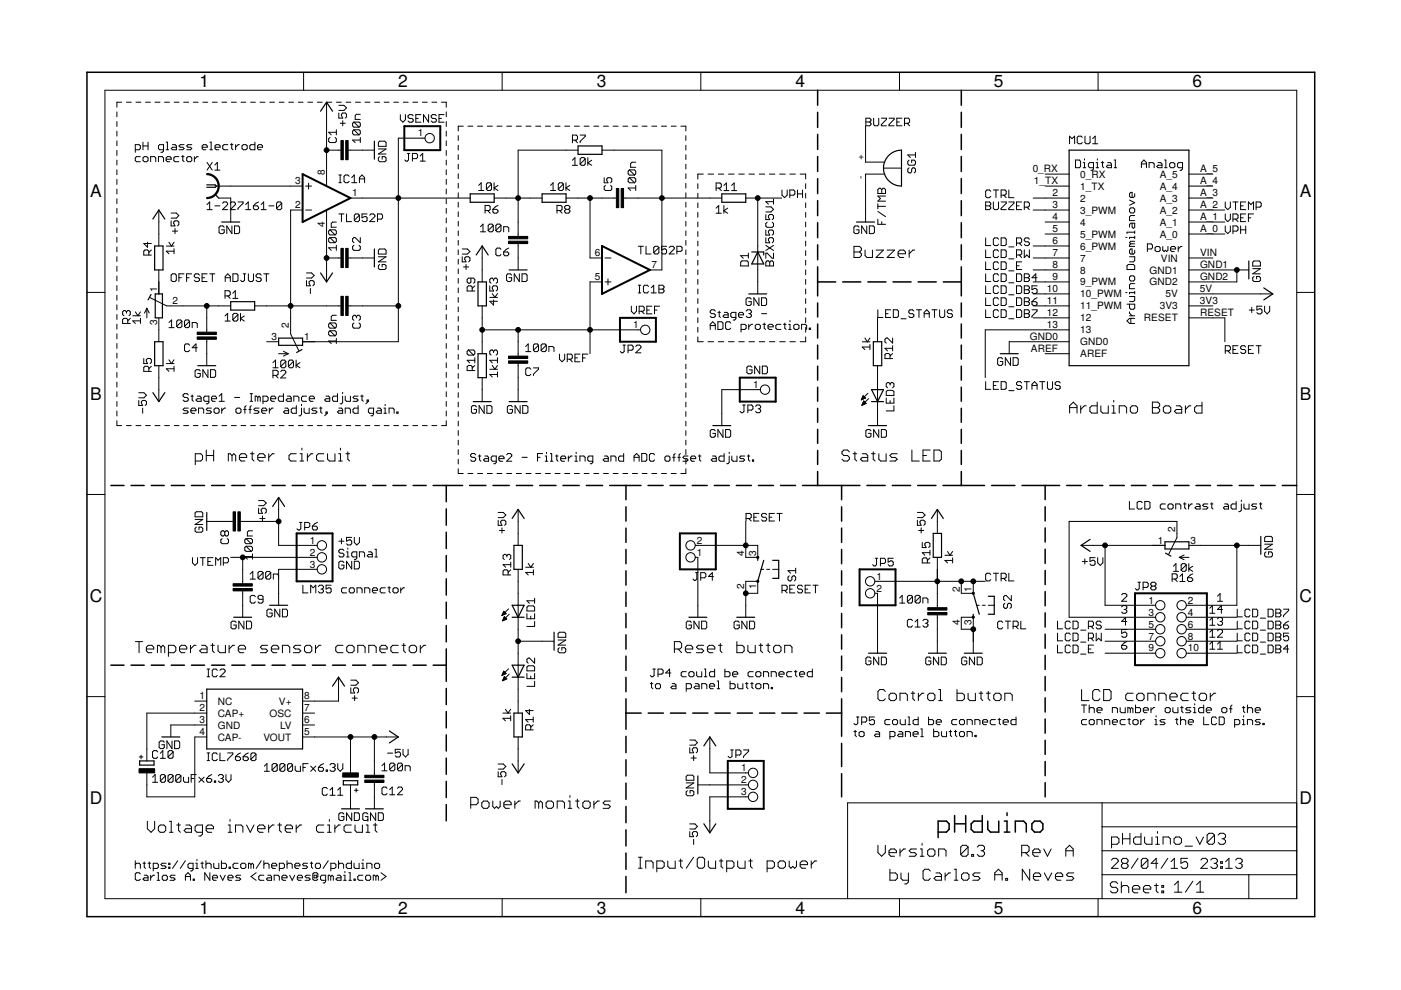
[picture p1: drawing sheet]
<svg xmlns="http://www.w3.org/2000/svg" width="297mm" height="210mm" viewBox="0 0 297 210" stroke-linecap="round" stroke-linejoin="round" font-family="sans-serif">
<defs><g id="words">
<g font-size="3.7">
<text x="42.3" y="18.5">1</text>
<text x="84.4" y="18.5">2</text>
<text x="126.5" y="18.5">3</text>
<text x="168.6" y="18.5">4</text>
<text x="210.7" y="18.5">5</text>
<text x="252.9" y="18.5">6</text>
<text x="19.1" y="41.9">A</text>
<text x="275.6" y="41.9">A</text>
<text x="19.1" y="84.7">B</text>
<text x="275.6" y="84.7">B</text>
<text x="19" y="127.6">C</text>
<text x="275.5" y="127.6">C</text>
<text x="19" y="170.4">D</text>
<text x="275.5" y="170.4">D</text>
<text x="42.3" y="193.7">1</text>
<text x="84.4" y="193.7">2</text>
<text x="126.5" y="193.7">3</text>
<text x="168.6" y="193.7">4</text>
<text x="210.7" y="193.7">5</text>
<text x="252.9" y="193.7">6</text>
</g>
<g font-size="2.1">
<text x="88.6" y="28.9">1</text>
<text x="183.2" y="34" transform="rotate(-90 183.2 34)">+</text>
<text x="62.6" y="39.1">3</text>
<text x="68.9" y="37.1" transform="rotate(-90 68.9 37.1)">8</text>
<text x="74.7" y="41.6">1</text>
<text x="183.2" y="38" transform="rotate(-90 183.2 38)">-</text>
<text x="218.9" y="36.6">0_RX</text>
<text x="219.2" y="39.1">1_TX</text>
<text x="223.2" y="41.6">2</text>
<text x="229" y="37.7">0_RX</text>
<text x="229" y="40.2">1_TX</text>
<text x="245.9" y="37.7">A_5</text>
<text x="245.9" y="40.2">A_4</text>
<text x="254.4" y="36.6">A_5</text>
<text x="254.4" y="39.1">A_4</text>
<text x="254.4" y="41.6">A_3</text>
<text x="62.6" y="44.2">2</text>
<text x="223.2" y="44.2">3</text>
<text x="223.2" y="46.7">4</text>
<text x="229" y="42.8">2</text>
<text x="229" y="45.3">3_PWM</text>
<text x="229" y="47.8">4</text>
<text x="245.9" y="42.8">A_3</text>
<text x="245.9" y="45.3">A_2</text>
<text x="245.9" y="47.8">A_1</text>
<text x="254.4" y="44.2">A_2</text>
<text x="254.4" y="46.7">A_1</text>
<text x="68.9" y="48.1" transform="rotate(-90 68.9 48.1)">4</text>
<text x="223.2" y="49.3">5</text>
<text x="223.2" y="51.8">6</text>
<text x="229" y="50.4">5_PWM</text>
<text x="229" y="52.9">6_PWM</text>
<text x="245.9" y="50.4">A_0</text>
<text x="254.4" y="49.3">A_0</text>
<text x="126.1" y="54.3">6</text>
<text x="126.1" y="59.4">5</text>
<text x="138.2" y="56.9">7</text>
<text x="223.2" y="54.3">7</text>
<text x="223.2" y="56.9">8</text>
<text x="223.2" y="59.4">9</text>
<text x="229" y="55.4">7</text>
<text x="229" y="58">8</text>
<text x="243.7" y="58">GND1</text>
<text x="246.1" y="55.5">VIN</text>
<text x="254.4" y="54.3">VIN</text>
<text x="254.4" y="56.9">GND1</text>
<text x="254.4" y="59.4">GND2</text>
<text x="33.3" y="62" transform="rotate(-90 33.3 62)">1</text>
<text x="36.6" y="64.5">2</text>
<text x="222" y="62">10</text>
<text x="222" y="64.5">11</text>
<text x="229" y="60.5">9_PWM</text>
<text x="229" y="63.1">10_PWM</text>
<text x="229" y="65.6">11_PWM</text>
<text x="243.7" y="60.5">GND2</text>
<text x="245.9" y="65.6">3V3</text>
<text x="247.1" y="63.1">5V</text>
<text x="254.4" y="62">5V</text>
<text x="254.4" y="64.5">3V3</text>
<text x="33.3" y="68.9" transform="rotate(-90 33.3 68.9)">3</text>
<text x="61.3" y="69.6" transform="rotate(-90 61.3 69.6)">2</text>
<text x="134.3" y="69.6">1</text>
<text x="222" y="67">12</text>
<text x="222" y="69.6">13</text>
<text x="229" y="68.1">12</text>
<text x="229" y="70.7">13</text>
<text x="242.5" y="68.1">RESET</text>
<text x="254.4" y="67">RESET</text>
<text x="57.5" y="72.1">3</text>
<text x="64.5" y="72.1">1</text>
<text x="218.3" y="72.1">GND0</text>
<text x="218.6" y="74.6">AREF</text>
<text x="229" y="73.2">GND0</text>
<text x="229" y="75.8">AREF</text>
<text x="159.7" y="82.3">1</text>
<text x="249.2" y="112.7" transform="rotate(-90 249.2 112.7)">2</text>
<text x="65.7" y="115.3">1</text>
<text x="65.7" y="117.8">2</text>
<text x="147.8" y="117.8">1</text>
<text x="147.8" y="115.3">2</text>
<text x="157.8" y="117.8" transform="rotate(-90 157.8 117.8)">4</text>
<text x="160.3" y="117.8" transform="rotate(-90 160.3 117.8)">3</text>
<text x="245.5" y="115.3">1</text>
<text x="252.4" y="115.3">3</text>
<text x="65.7" y="120.4">3</text>
<text x="157.8" y="124.8" transform="rotate(-90 157.8 124.8)">2</text>
<text x="160.3" y="124.8" transform="rotate(-90 160.3 124.8)">1</text>
<text x="185.8" y="122.9">1</text>
<text x="185.8" y="125.4">2</text>
<text x="203.5" y="125.4" transform="rotate(-90 203.5 125.4)">2</text>
<text x="206" y="125.4" transform="rotate(-90 206 125.4)">1</text>
<text x="243.5" y="128">1</text>
<text x="243.5" y="130.5">3</text>
<text x="251.9" y="128">2</text>
<text x="251.9" y="130.5">4</text>
<text x="203.5" y="132.4" transform="rotate(-90 203.5 132.4)">4</text>
<text x="206" y="132.4" transform="rotate(-90 206 132.4)">3</text>
<text x="243.5" y="133.1">5</text>
<text x="243.5" y="135.6">7</text>
<text x="251.9" y="133.1">6</text>
<text x="251.9" y="135.6">8</text>
<text x="243.5" y="138.1">9</text>
<text x="251.9" y="138.1">10</text>
<text x="42.3" y="148.3">1</text>
<text x="46.2" y="149.4">NC</text>
<text x="59.1" y="149.4">V+</text>
<text x="64.5" y="148.3">8</text>
<text x="42.3" y="153.4">3</text>
<text x="42.3" y="155.9">4</text>
<text x="42.3" y="150.8">2</text>
<text x="46.2" y="154.5">GND</text>
<text x="46.2" y="151.9">CAP+</text>
<text x="57.1" y="151.9">OSC</text>
<text x="59.4" y="154.5">LV</text>
<text x="64.5" y="155.9">5</text>
<text x="64.5" y="153.4">6</text>
<text x="64.5" y="150.8">7</text>
<text x="46.2" y="157">CAP-</text>
<text x="55.9" y="157">VOUT</text>
<text x="157.1" y="163.5">1</text>
<text x="157.1" y="166.1">2</text>
<text x="157.1" y="168.6">3</text>
</g>
</g></defs>
<g fill="none" stroke="#000" stroke-width=".32">
<path d="M18.4 15.3h260.3v179.1h-260.3zM173.4 19.1v3.2M203.8 19.1v3.2M173.4 23.8v3.2M173.4 28.5v3.2M173.4 33.2v3.2M173.4 37.9v3.1M203.8 23.8v3.2M203.8 28.5v3.2M203.8 33.2v3.2M203.8 37.9v3.1M173.4 42.5v3.2"/>
<path d="M173.4 47.2v3.2M173.4 51.9v3.2M173.4 56.6v6.1M173.4 59.8h3.8M178.7 59.8h3.8M184 59.8h3.8M189.3 59.8h3.9M194.7 59.8h3.8M200 59.8h3.8M203.8 42.5v3.2M203.8 47.2v3.2M203.8 51.9v3.2"/>
<path d="M203.8 56.6v6.1M173.4 64.2v3M173.4 68.7v3M173.4 73.2v2.9M173.4 77.6v3M203.8 64.2v3M203.8 68.7v3M203.8 73.2v2.9M203.8 77.6v3M173.4 82.1v3M173.4 86.6v2.9M173.4 91v3"/>
<path d="M173.4 95.5v3M173.4 100v2.9M203.8 82.1v3M203.8 86.6v2.9M203.8 91v3M203.8 95.5v3M203.8 100v2.9M23.5 102.9h2.8M27.8 102.9h2.8M32.1 102.9h2.7M36.3 102.9h2.8M40.6 102.9h2.8"/>
<path d="M44.9 102.9h2.7M49.1 102.9h2.8M53.4 102.9h2.8M57.7 102.9h2.8M62 102.9h2.7M66.2 102.9h2.8M70.5 102.9h2.8M74.8 102.9h2.7M79 102.9h2.8M83.3 102.9h2.8M87.6 102.9h2.8M91.8 102.9h6.3"/>
<path d="M94.6 102.9v3.5M94.6 107.9v3.4M94.6 112.8v3.5M94.6 117.8v3.4M99.6 102.9h3.4M104.5 102.9h3.5M109.5 102.9h3.4M114.4 102.9h3.5M119.4 102.9h3.4M124.3 102.9h3.5M129.3 102.9h6.6M132.7 102.9v3.1"/>
<path d="M132.7 107.5v3M132.7 112v3M132.7 116.5v3M137.4 102.9h3.2M142.1 102.9h3.2M146.8 102.9h3.1M151.4 102.9h3.2M156.1 102.9h3.2M160.8 102.9h3.2M165.5 102.9h3.2M170.2 102.9h12.1M178.4 102.9v3.1"/>
<path d="M178.4 107.5v3M178.4 112v3M178.4 116.5v3M183.8 102.9h3.9M189.2 102.9h3.9M194.6 102.9h3.8M199.9 102.9h8.8M210.2 102.9h5M216.7 102.9h8M221.6 102.9v3M221.6 107.4v3M221.6 111.9v3"/>
<path d="M221.6 116.4v3M226.2 102.9h3M230.7 102.9h3.1M235.3 102.9h3.1M239.9 102.9h3.1M244.5 102.9h3M249 102.9h3.1M253.6 102.9h3M258.1 102.9h3.1M262.7 102.9h3.1M267.3 102.9h3.1M271.9 102.9h3"/>
<path d="M94.6 122.7v3.5M94.6 127.7v3.4M94.6 132.6v3.5M94.6 137.6v6.9M132.7 121v3.1M132.7 125.5v3.1M132.7 130.1v3M132.7 134.6v3M132.7 139.1v3M178.4 121v3.1M178.4 125.5v3.1M178.4 130.1v3"/>
<path d="M178.4 134.6v3M178.4 139.1v3M221.6 120.9v3.1M221.6 125.4v3M221.6 129.9v3M221.6 134.5v3M221.6 138.9v3M23.5 141h2.8M27.8 141h2.8M32.1 141h2.7M36.3 141h2.8M40.6 141h2.8"/>
<path d="M44.9 141h2.7M49.1 141h2.8M53.4 141h2.8M57.7 141h2.8M62 141h2.7M66.2 141h2.8M70.5 141h2.8M74.8 141h2.7M79 141h2.8M83.3 141h2.8M87.6 141h2.8M91.8 141h2.8"/>
<path d="M94.6 146v3.4M94.6 150.9v3.4M94.6 155.8v3.4M132.7 143.6v3.1M132.7 148.2v6.4M132.7 156.1v3.5M132.7 151.2h3.2M137.4 151.2h3.3M142.2 151.2h3.2M146.9 151.2h3.2M151.6 151.2h3.2M156.3 151.2h3.2"/>
<path d="M161 151.2h3.3M165.8 151.2h3.2M170.5 151.2h3.2M175.2 151.2h3.2M178.4 143.6v3.1M178.4 148.2v7.9M178.4 157.6v4.9M221.6 143.4v3.1M221.6 148v3M221.6 152.4v3M221.6 157v3M94.6 160.7v3.5"/>
<path d="M94.6 165.7v3.4M94.6 170.6v3.4M132.7 161.1v3.4M132.7 166v3.5M132.7 171v3.4M132.7 175.9v3.5M178.4 164v5M198.9 176.4h1.8l.5-.6v-1.1l-.5-.6h-1.8v3.5M202.4 172.9v3.5M202.4 174.7h2.3M204.7 172.9v3.5M208.3 172.9v3.5h-1.8l-.6-.6v-1.1l.6-.6h1.8"/>
<path d="M209.4 174.1v1.7l.6 .6h1.8v-2.3M212.9 174.1h.6v2.3M212.9 176.4h1.2M213.5 172.3v.6M215.3 176.4v-2.3h1.7l.6 .6v1.7M219.4 174.1h1.1l.6 .6v1.1l-.6 .6h-1.1l-.6-.6v-1.1zM221.6 161.5v3M221.6 165.9v3.1M132.7 180.9v3.4M132.7 185.8v3.5"/>
</g>
<g fill="none" stroke="#000" stroke-width=".21">
<path d="M22.2 19.1h252.7v171.4h-252.7zM64.4 15.3v3.8M106.5 15.3v3.8M148.6 15.3v3.8M190.7 15.3v3.8M232.8 15.3v3.8M24.8 23.7v1.1M24.8 25.8v1M24.8 27.8v1.1M24.8 29.9v1M24.8 31.9v1.1M24.8 34v1"/>
<path d="M24.8 36v1M24.8 38v1.1M25.8 21.7h-1v1M26.8 21.7h1M28.7 31.7h.8l.3-.2v-.6l-.3-.2h-.8v1.6M28.8 21.7h1.1M29.8 33.2h-.9l-.2 .3v.5l.2 .3h.9M30.3 30.1v1.6M30.3 30.9h1.1M30.6 33.2h.5l.3 .3v.5l-.3 .3h-.5l-.3-.3v-.5zM30.9 21.7h1M31.4 30.1v1.6"/>
<path d="M31.9 34.3v-1.1h.9l.2 .3v.8M32.9 21.7h1M33.6 34.3v-1.1h.8l.3 .3v.8M34.7 31.7h-.9l-.2-.2v-.6l.2-.2h.9v1.3l-.3 .3h-.3M34.9 21.7h1M35.2 33.8h1.1v-.3l-.3-.3h-.5l-.3 .3v.5l.3 .3h.5M35.2 31.7h.6M35.2 30.1h.3v1.6M36.6 30.7h.5l.3 .2v.8h-.8l-.3-.2 .3-.3h.8M36.9 21.7h1.1M37.9 33.2h-.8l-.2 .3v.5l.2 .3h.8M38.5 33.2h.5"/>
<path d="M38.8 32.9v1.1l.2 .3M38.9 21.7h1.1M39 30.7h-.8l-.2 .2 .2 .3h.6l.2 .3-.2 .2h-.8M39.9 33.2h.5l.3 .3v.5l-.3 .3h-.5l-.3-.3v-.5zM40.7 30.7h-.8l-.3 .2 .3 .3h.5l.3 .3-.3 .2h-.8M41 21.7h1M41.2 33.2v1.1M42 33.2h-.2l-.6 .6M42.9 31.2h1v-.3l-.2-.2h-.6l-.2 .2v.6l.2 .2h.6M43 21.7h1M43.9 34.4l1.1 1.7M44.5 31.7h.5"/>
<path d="M44.5 30.1h.3v1.6M45 34.4l-1.1 1.7M45 21.7h1.1M45.6 36.1h1M45.6 35l.5-.6v1.7M45.6 31.2h1.1v-.3l-.3-.2h-.6l-.2 .2v.6l.2 .2h.6M45.9 39.5h18.3M47.1 21.7h1M48.3 30.7h-.8l-.3 .2v.6l.3 .2h.8M48.9 30.7h.5M49.1 21.7h1M49.1 30.4v1.1l.3 .2"/>
<path d="M50 30.7v1M50.8 30.7h-.3l-.5 .5M51.1 21.7h1M51.6 30.7h.5l.3 .2v.6l-.3 .2h-.5l-.3-.2v-.6zM53.1 21.7h1M54 30.1v1.6h-.8l-.2-.2v-.6l.2-.2h.8M54.6 31.2h1.1v-.3l-.3-.2h-.5l-.3 .2v.6l.3 .2h.5M55.1 21.7h1.1M57.2 21.7h1M59.2 21.7h1M61.2 21.7h1M63.2 21.7h1.1"/>
<path d="M64.8 39.5h1.3M65.3 21.7h1M65.4 38.8v1.3M67.3 21.7h1M69.2 21.7v17.8M69.2 31.8h3.1M69.3 21.7h1M70 29.1l-.3 .3v.6l.3 .2h1l.3-.2v-.6l-.3-.3M71.3 27.5v1.1M71.3 28h-1.6l.5 .6M71.3 21.7h1.1M71.8 24v1h.9l-.3-.5v-.3l.3-.2h.5l.3 .2v.6l-.3 .2"/>
<path d="M71.8 38.7h.6M71.8 37.1h.6M71.8 22.3h1.1l.6 .6-.6 .5h-1.1M72.1 26.1h1.1M72.1 37.1v1.6M72.7 25.6v1.1M73.4 21.7h1M73.8 31.8h5.6M74 37.4l-.3-.3h-.5l-.3 .3v1.1l.3 .2h.5l.3-.2M74.6 37.7l.5-.6v1.6M74.6 38.7h1M75 25.9l-.2 .2v.6l.2 .3h1.1"/>
<path d="M75 25.9h1.1l.3 .2v.6l-.3 .3M75 27.5h1.1l.3 .3v.5l-.3 .3M75 27.5l-.2 .3v.5l.2 .3h1.1M75 27.5l1.1 1.1M75 25.9l1.1 1.1M75.4 21.7h1M76.2 38.7v-1l.6-.6 .5 .6v1M76.2 37.9h1.1M76.4 29.7h-1.6l.5 .5M76.4 29.1v1.1M76.4 24.2h-.8l-.3 .3v.8h1.1M77.4 21.7h1"/>
<path d="M79.4 21.7h1.1M80.2 30.2l.3-.3h1.1l.3 .3v.8h-1.7zM80.2 31.6h1.7l-1.7 1.1h1.7M80.5 33.2l-.3 .3v.5l.3 .3h1.1l.3-.3v-.5l-.3-.3h-.6v.6M81.4 21.7h1.1M83.5 21.7h1M84.9 24.3v1.1l.5 .5 .6-.5v-1.1M85.5 21.7h1M86.4 32.5h.5M86.6 32.5v1.4l-.2 .3h-.3l-.3-.3M87.4 33.6h.9l.2-.2v-.6l-.2-.3h-.9v1.7M87.5 21.7h1.1"/>
<path d="M87.6 24.6l-.3-.3h-.5l-.3 .3v.2l.3 .3h.5l.3 .3v.3l-.3 .2h-.5l-.3-.2M88.2 25.1h.5M89.1 34.2h1.1M89.1 33.1l.5-.6v1.7M89.2 24.3h-1v1.6h1M89.6 21.7h1M90.1 29.3h-5.6v43.2h-20.3M90.9 24.3v1.6l-1.1-1.6v1.6M91.6 21.7h1M92.5 24.6l-.3-.3h-.5l-.3 .3v.2l.3 .3h.5l.3 .3v.3l-.3 .2h-.5l-.3-.2M93.1 25.1h.5M93.6 21.7h1v1"/>
<path d="M94.1 24.3h-1v1.6h1M94.6 23.7v1.1M94.6 25.8v1M94.6 27.8v1.1M94.6 29.9v1M94.6 31.9v1.1M94.6 34v1M94.6 36v1M94.6 38v1.1M97.2 28.8v1M97.2 30.8v1M97.2 32.8v1"/>
<path d="M97.2 34.8v1M97.2 36.9v1M97.2 38.9v1M98.2 26.8h-1v1M99.2 26.8h1.1M101.3 26.8h1M101.5 39.3l.5-.5v1.6M103.3 26.8h1.1M104.2 39l-1.1 1.1M104.2 39l-.3-.2h-.5l-.3 .2v1.1M104.2 39v1.1l-.3 .3h-.5l-.3-.3M104.8 38.8v1.6"/>
<path d="M105.4 26.8h1M105.6 39.3l-.8 .6 .8 .5M107.4 26.8h1.1M109.5 26.8h1M111.5 26.8h1.1M113.6 26.8h1M115.6 26.8h1.1M116.7 39.3l.6-.5v1.6M117.7 26.8h1M119.4 39l-.2-.2h-.6l-.2 .2v1.1M119.4 39v1.1l-.2 .3h-.6l-.2-.3M119.4 39l-1 1.1"/>
<path d="M119.7 26.8h1.1M120 38.8v1.6M120.8 39.3l-.8 .6 .8 .5M121.4 35.1h1M121.4 29.7h.8l.2-.3v-.5l-.2-.3h-.8v1.7M121.4 34l.5-.6v1.7M121.8 26.8h1M121.9 29.7l.5 .6M122.6 31.8h-12.7v18.3M123 28.6h1.1v.3l-1.1 1.1v.3M123.8 26.8h1.1M124.1 33.7v1.1l-.3 .3h-.5l-.3-.3"/>
<path d="M124.1 33.7l-.3-.3h-.5l-.3 .3v1.1M124.1 33.7l-1.1 1.1M124.6 33.4v1.7M125.5 34l-.9 .5 .9 .6M125.9 26.8h1M127.6 31.8h12.7v25.4h-2.5M128 26.8h1M128.1 37.7v1.1h.8l-.3-.6v-.2l.3-.3h.6l.2 .3v.5l-.2 .3M128.4 39.3l-.3 .3v.5l.3 .3h1.1l.2-.3v-.5l-.2-.3M130 26.8h1M132.1 26.8h1M133.4 36h1.1l.3 .3v.6l-.3 .2"/>
<path d="M133.4 37.7h1.1l.3 .3v.5l-.3 .3M133.4 37.7l-.2 .3v.5l.2 .3h1.1M133.4 36l-.2 .3v.6l.2 .2h1.1M133.4 37.7l1.1 1.1M133.4 36l1.1 1.1M134.1 26.8h1M134.8 39.9h-1.6l.5 .5M134.8 39.3v1.1M134.8 34.4h-.8l-.3 .3v.8h1.1M136.1 26.8h1.1M138.2 26.8h1.1M140.3 26.8h1"/>
<path d="M142.3 26.8h1.1M144.4 26.8h1v1M145.4 28.8v1M145.4 30.8v1M145.4 32.8v1M145.4 34.8v1M145.4 36.9v1M145.4 38.9v1M148 38.9v1.1M149.1 36.9h-1.1v1.1M150.1 36.9h1.2M151.8 39.9h.9l.2-.3v-.5l-.2-.3h-.9v1.6"/>
<path d="M152.3 36.9h1.2M152.4 39.9l.5 .5M153.5 39.3l.5-.5v1.6M154.5 36.9h1.1M155.1 39.3l.6-.5v1.6M156.6 36.9h1.2M158.8 36.9h1.2M161 36.9h1.1M163.1 36.9h1.2M165.3 36.9h1.2M167.5 36.9h1.1M169.7 36.9h1.1v1.1"/>
<path d="M170.8 38.9v1.1M183.5 26.8v7.6h4M183.6 25.9h.8M183.6 25.1h.8l.3 .2v.3l-.3 .3 .3 .2v.3l-.3 .3h-.8zM185.2 25.1v1.3l.3 .3h.5l.3-.3v-1.3M186.9 25.1h1v.2l-1 1.1v.3h1M187.3 35.6h3.8M187.5 36.9h-4v10.2M188.5 25.1h1.1v.2l-1.1 1.1v.3h1.1M190.1 25.9h.6M191.2 25.1h-1.1v1.6h1.1M191.8 26.1h.8l.2-.2v-.6l-.2-.2h-.8v1.6"/>
<path d="M192.3 26.1l.5 .6M192.7 35.6l-.2 .3v.5l.2 .3h.3l.3-.3v-.5l.2-.3h.3l.3 .3v.5l-.3 .3M192.7 34l-.2 .2v.6l.2 .2h1.1l.3-.2v-.6l-.3-.2h-.5v.5M194.1 32.3v1.1M194.1 32.9h-1.6l.5 .5M221.6 36.9h5.1M221.6 39.5h5.1M226.8 30.5v-1.6l.5 .5 .5-.5v1.6M228 33.9h.8l.3 .3v1.1l-.3 .3h-.8zM229.5 29.1l-.3-.2h-.5l-.3 .2v1.1l.3 .3h.5l.3-.3M229.7 34.5h.2v1.1M229.7 35.6h.5"/>
<path d="M229.9 33.7v.2M230 28.9v1.3l.3 .3h.5l.3-.3v-1.3M231.7 30.5h1M231.7 29.4l.5-.5v1.6M231.8 35.6h-.8l-.2-.3v-.5l.2-.3h.8v1.3l-.2 .3h-.3M232.4 34.5h.3v1.1M232.4 35.6h.5M232.7 33.7v.2M233.5 34.5h.5M233.7 34.2v1.1l.3 .3M234.8 34.5h.6l.2 .3v.8h-.8l-.2-.3 .2-.3h.8M236.2 35.6h.5"/>
<path d="M236.2 33.9h.3v1.7M242 35.6v-1.1l.5-.6 .6 .6v1.1M242 34.8h1.1M243.6 35.6v-1.1h.8l.3 .3v.8M245.5 34.5h.6l.3 .3v.8h-.9l-.2-.3 .2-.3h.9M246.9 35.6h.5M246.9 33.9h.3v1.7M248.3 34.5h.5l.3 .3v.5l-.3 .3h-.5l-.3-.3v-.5zM250.7 35.6h-.8l-.3-.3v-.5l.3-.3h.8v1.3l-.3 .3h-.2M252.1 36.9h5.1M252.1 39.5h5.1M24.8 40.1v1"/>
<path d="M24.8 42.1v1.1M24.8 44.2v1M24.8 46.2v1.1M24.8 48.3v1M24.8 50.3v1.1M24.8 52.4v1M24.8 54.4v1.1M24.8 56.5v1M24.8 58.5v1M31.3 51.4v1l-.8-.8h1.6M31.6 54.1v-.8l-.3-.3h-.6l-.2 .3v.8h1.6M32.1 53l-.5 .5"/>
<path d="M33.7 44.5v7.7M33.7 57.2v5.1M35.3 52.2h1.6M35.8 51.4l.6 .8 .5-.8M36.3 46.8v1.1h.8l-.3-.6v-.2l.3-.3h.5l.3 .3v.5l-.3 .3M36.3 45.2h1.1l.5 .5-.5 .5h-1.1M36.6 58.1h.5l.3 .2v1.1l-.3 .3h-.5l-.3-.3v-1.1zM36.6 49h1M36.9 53.3h-1.6l.5 .5M36.9 52.7v1.1M37.1 48.5v1M37.9 58.9h.6"/>
<path d="M39 58.1h-1.1v1.6M39.6 58.9h.5M40.6 58.1h-1v1.6M42.3 58.3l-.3-.2h-.5l-.3 .2v.3l.3 .3h.5l.3 .2v.3l-.3 .3h-.5l-.3-.3M42.8 58.9h.6M43.9 43.4l.5-.6v1.6M43.9 44.4h1.1M43.9 58.1h-1.1v1.6h1.1M44.5 58.1h1.1M45 58.1v1.6M45.6 43.6h1M46.4 42h2.5v5.1"/>
<path d="M47.2 43.1l.3-.3h.5l.3 .3v.3l-1.1 1h1.1M47.5 48.2l-.2-.3h-.6l-.3 .3v1.1l.3 .2h.6l.2-.2v-.6h-.5M47.8 58.9h1M47.8 59.7v-1.1l.5-.5 .5 .5v1.1M48.8 43.1l.3-.3h.5l.3 .3v.3l-1.1 1h1.1M49.2 47.9v1.6l-1.1-1.6v1.6M49.4 58.1h.8l.3 .2v1.1l-.3 .3h-.8zM49.7 47.9h.8l.3 .3v1.1l-.3 .2h-.8zM50.5 42.8h1v.3l-1 1.1v.2M51.6 58.1h.5M51.8 58.1v1.3l-.2 .3h-.3l-.3-.3M52.1 44.4h1.1"/>
<path d="M52.1 43.4l.5-.6v1.6M52.7 58.1v1.3l.2 .3h.6l.2-.3v-1.3M53.7 43.6h.8l.3 .3v.3l-.3 .2h-.5l-.3-.2zM54.8 42.8l-.5 .3-.6 .5M55.4 58.3l-.3-.2h-.5l-.3 .2v.3l.3 .3h.5l.3 .2v.3l-.3 .3h-.5l-.3-.3M55.4 44.4h1.1M55.4 43.4l.5-.6v1.6M55.9 58.1h1.1M56.5 58.1v1.6M57 43.6h1.1M59.7 43.1l-.2-.3h-.6l-.3 .3v1.1M59.7 43.1v1.1l-.2 .2h-.6l-.3-.2"/>
<path d="M59.7 43.1l-1.1 1.1M64.2 44.5h-2.6v26.3l1.8 3.5M64.8 44.5h1.3M65 59.5v1.1h.8l-.3-.6v-.2l.3-.3h.5l.3 .3v.5l-.3 .3M65 57.9h1.1l.5 .5-.5 .5h-1.1M69.2 54.7h3.1M69.2 44.5v15.3M70 48.7l1 1.1M70 48.7h1l.3 .3v.6l-.3 .2M70 50.4l-.3 .2v.6l.3 .3h1M70 48.7l-.3 .3v.6l.3 .2h1M70 50.4h1l.3 .2v.6l-.3 .3"/>
<path d="M70 50.4l1 1.1M71.3 47.1h-.8l-.3 .3v.8h1.1M71.3 52.5h-1.6l.5 .6M71.3 52v1.1M71.8 45.4h1.1M72.4 45.4v1.6M73.5 45.4v1.6h1.1M73.8 54.7h5.6M74.3 42h25.4M75 52l-.2 .3v.5l.2 .3h1.1l.3-.3v-.5l-.3-.3M76.2 45.6l-.3-.2h-.5l-.3 .2v1.1M76.2 45.6v1.1l-.3 .3h-.5l-.3-.3"/>
<path d="M76.2 45.6l-1.1 1.1M76.4 50.4v1.1l-1.1-1.1h-.3l-.2 .2v.6l.2 .3M77.8 45.4h-1v.8l.5-.3h.3l.2 .3v.5l-.2 .3h-.6l-.2-.3M78.4 45.6l.3-.2h.5l.3 .2v.3l-1.1 1.1h1.1M80 46.5h.8l.3-.3v-.6l-.3-.2h-.8v1.6M80.2 53.1l.3-.3h1.1l.3 .3v.8h-1.7zM80.2 54.4h1.7l-1.7 1.1h1.7M80.5 56.1l-.3 .2v.6l.3 .2h1.1l.3-.2v-.6l-.3-.2h-.6v.5M94.6 40.1v1M94.6 42.1v1.1M94.6 44.2v1M94.6 46.2v1.1"/>
<path d="M94.6 48.3v1M94.6 50.3v1.1M94.6 52.4v1M94.6 54.4v1.1M94.6 56.5v1M94.6 58.5v1M97.2 40.9v1M97.2 42.9v1M97.2 44.9v1M97.2 46.9v1M97.2 48.9v1.1M97.2 51v1"/>
<path d="M97.2 53v1M97.2 55v1M97.2 57v1M97.2 59v1M98 52.8h1.1l.5 .5-.5 .6h-1.1M98 54.4v1.1h.8l-.3-.5v-.3l.3-.3h.6l.2 .3v.5l-.2 .3M98.3 56.6h1.1M98.8 56.1v1M99.8 59v.8l-.2 .2h-.3l-.3-.2v-.6l.3-.2h1.1l.3 .2v.6l-.3 .2M101.5 40.4h1.1M101.9 48.1l.5-.6v1.6M101.9 49.1h1.1"/>
<path d="M102.2 52.2v7.6M102.8 44.6h.9l.2-.2v-.6l-.2-.2h-.9v1.6M103.4 44.6l.5 .6M104.5 44.4h.8l.3 .2v.3l-.3 .3h-.5l-.3-.3zM104.6 47.8l-.3-.3h-.5l-.3 .3v1.1M104.6 47.8v1.1l-.3 .2h-.5l-.3-.2M104.6 47.8l-1.1 1.1M104.6 59.2v.3M104.6 59.2l-.2-.2h-.3l-.3 .2v.6l.3 .2M104.6 59.2l.3-.2h.3l.3 .2v.6l-.3 .2M104.8 42h10.1M105.6 43.6l-.6 .2-.5 .6"/>
<path d="M106.2 47.8v1.1l-.2 .2h-.6l-.3-.2M106.2 52.9l-.2-.3h-.6l-.3 .3v1.1l.3 .2h.6l.2-.2M106.2 47.8l-.2-.3h-.6l-.3 .3v1.1M106.2 47.8l-1.1 1.1M106.8 49.1v-1h.8l.3 .2v.8M106.8 53.4h.8l.3 .3v.3l-.3 .2h-.6l-.2-.2zM107.9 52.6l-.6 .3-.5 .5M108.5 58.3l-.3-.2h-.5l-.3 .2v1.1l.3 .3h.5l.3-.3v-.5h-.6M109.9 51.6v5.6M110.1 58.1v1.6l-1.1-1.6v1.6M110.7 58.1h.8l.3 .2v1.1l-.3 .3h-.8zM116.7 40.4h1.1"/>
<path d="M118.1 44.6h.8l.3-.2v-.6l-.3-.2h-.8v1.6M118.6 44.6l.6 .6M120 44.4l-.3-.3v-.3l.3-.2h.5l.3 .2v.3l-.3 .3M120 44.4l-.3 .2v.3l.3 .3h.5l.3-.3v-.3l-.3-.2M120 44.4h.5M120 42h10.7M125.1 42v12.7h2.5M127.6 59.8h-2.5v15.2M128.3 54.7h1.2M128.3 59.8h1.2M128.9 59.1v1.3M132.2 42h20.8"/>
<path d="M135.3 52.2h1.1M135.9 52.2v1.6M137 52.2v1.6h1M139.7 52.5l-.3-.3h-.5l-.3 .3v1.1M139.7 52.5v1.1l-.3 .2h-.5l-.3-.2M139.7 52.5l-1.1 1.1M141.3 52.2h-1v.8l.5-.2h.3l.2 .2v.6l-.2 .2h-.6l-.2-.2M141.9 52.5l.3-.3h.5l.3 .3v.3l-1.1 1h1.1M143.5 53.3h.8l.3-.3v-.5l-.3-.3h-.8v1.6M145.4 40.9v1M145.4 42.9v1M145.4 44.9v1"/>
<path d="M145.4 46.9v1M145.4 48.9v1.1M145.4 51v1M145.4 53v1M145.4 55v1M145.4 57v1M145.4 59v1M148 41v1M148 43v1M148 45v1.1M148 47.1v1M148 49.1v1"/>
<path d="M148 51.1v1.1M148 53.1v1.1M148 55.2v1M148 57.2v1.1M148 59.2v1.1M151.8 44.1l.6-.5v1.6M151.8 45.2h1.1M153.5 43.6v1.6M153.5 40.4h1.1M154.3 44.1l-.8 .6 .8 .5M155.1 40.4h1.1M157 55.6l.3-.3h1.1l.3 .3v.8h-1.7z"/>
<path d="M158.1 42h7.6M158.7 53.7v1.1M158.7 54.2h-1.7l.6 .6M160.7 42v20.3M162.4 45.5v1.1h.8l-.3-.6v-.2l.3-.3h.5l.3 .3v.5l-.3 .3M162.4 48.8v1h.8l-.3-.8 .3-.2h.5l.3 .2v.6l-.3 .2M162.4 50.4v1.1h.8l-.3-.6v-.2l.3-.3h.5l.3 .3v.5l-.3 .3M162.4 52l1.6 1.1M162.4 43.9h1.1l.5 .5-.5 .5h-1.1M162.6 47.1l-.2 .3v.5l.2 .3h1.1l.3-.3v-.5l-.3-.3M162.6 55.3h.3l.3 .3 .3-.3h.2l.3 .3v.8h-1.6v-.8zM163.2 55.6v.8"/>
<path d="M164 42.2v1.1M164 53.7v1.1h-.3l-1.1-1.1h-.2v1.1M164 52l-1.6 1.1M164 42.8h-1.6l.5 .5M165.8 40.3v1.1l.5 .5 .6-.5v-1.1M167.4 41.4h.9l.2-.3v-.5l-.2-.3h-.9v1.6M169.1 40.3v1.6M169.1 41.1h1.1M170.2 40.3v1.6M170.8 41v1M170.8 43v1M170.8 45v1.1"/>
<path d="M170.8 47.1v1M170.8 49.1v1M170.8 51.1v1.1M170.8 53.1v1.1M170.8 55.2v1M170.8 57.2v1.1M170.8 59.2v1.1M181.1 52.2h1.1l.4 .4v.4l-.4 .4 .4 .4v.4l-.4 .4h-1.1zM181.1 53.4h1.1M182.1 48.2l-.2-.3h-.6l-.3 .3v1.1l.3 .2h.6l.2-.2v-.6h-.5M183.4 53v1.2l.4 .4h1.2v-1.6M183.8 47.9v1.6l-1.1-1.6v1.6"/>
<path d="M184.3 47.9h.8l.3 .3v1.1l-.3 .2h-.8zM185.7 53h1.6l-1.6 1.6h1.6M186.1 40.2l.3-.3h.3l.2 .3 .3-.3h.3l.2 .3v.8h-1.6zM186.1 46.5v1.1h1.6M186.1 43.2v1.1M186.1 44.8l1.6 1.1M186.1 43.8h1.6M186.9 40.2v.8M186.9 47v.6M187.7 41.6h-1.6l.6 .5-.6 .6h1.6M188.1 53h1.6l-1.6 1.6h1.6M190.4 53.8h1.6v-.4l-.4-.4h-.8l-.4 .4v.8l.4 .4h.8"/>
<path d="M192.8 53v1.6M193.9 53h-.4l-.7 .8M209 58.1v1.6h1.1M209 53v1.6h1.1M209 42.8h.8l.3 .3v.3l-.3 .2 .3 .3v.3l-.3 .2h-.8zM209 43.6h.8M209 55.5v1.6h1.1M209 50.4v1.7h1.1M210.1 40.6l-.3-.3h-.5l-.3 .3v1l.3 .3h.5l.3-.3M210.6 42.8v1.4l.3 .2h.5l.3-.2v-1.4M210.6 40.3h1.1M211.2 40.3v1.6"/>
<path d="M211.7 58.3l-.3-.2h-.5l-.3 .2v1.1l.3 .3h.5l.3-.3M211.7 53.3l-.3-.3h-.5l-.3 .3v1l.3 .3h.5l.3-.3M211.7 55.8l-.3-.3h-.5l-.3 .3v1.1l.3 .2h.5l.3-.2M211.7 50.7l-.3-.3h-.5l-.3 .3v1.1l.3 .3h.5l.3-.3M212.3 53h.8l.2 .3v1l-.2 .3h-.8zM212.3 58.1h.8l.2 .2v1.1l-.2 .3h-.8zM212.3 41.4h.8l.2-.3v-.5l-.2-.3h-.8v1.6M212.3 42.8h1v.3l-1 1.1v.2h1M212.3 50.4h.8l.2 .3v1.1l-.2 .3h-.8zM212.3 55.5h.8l.2 .3v1.1l-.2 .2h-.8zM212.8 41.4l.5 .5M213.9 42.8h1.1v.3l-1.1 1.1v.2h1.1"/>
<path d="M213.9 57.4h1.1M213.9 52.3h1.1M213.9 60h1.1M213.9 40.3v1.6h1.1M213.9 54.9h1.1M215.5 58.1h.8l.3 .2v1.1l-.3 .3h-.8zM215.5 54.1h.8l.3-.3v-.5l-.3-.3h-.8v1.6M215.5 43.6h.6M215.5 51.5h.8l.3-.2v-.6l-.3-.3h-.8v1.7M215.5 56.3h.6M216.1 51.5l.5 .6M216.1 54.1l.5 .5"/>
<path d="M216.6 42.8h-1.1v1.6h1.1M216.6 55.5h-1.1v1.6h1.1M217.2 58.1h.8l.2 .2v.3l-.2 .3 .2 .2v.3l-.2 .3h-.8zM217.2 58.9h.8M217.2 43.9h.8l.2-.3v-.5l-.2-.3h-.8v1.6M217.2 53v1.6l.5-.5 .5 .5v-1.6M217.7 43.9l.5 .5M218.2 50.7l-.2-.3h-.6l-.2 .3v.3l.2 .3h.6l.2 .2v.3l-.2 .3h-.6l-.2-.3M219.1 52.2h7.6M219.1 42h7.6M219.1 44.5h7.6M219.1 54.7h7.6"/>
<path d="M219.1 57.2h7.6M219.1 59.8h7.6M219.9 58.9h-1.1l.8-.8v1.6M221.6 47.1h5.1M221.6 49.6h5.1M238.7 50.3h.3M239 56.3l.2-.2h1.1l.3 .2v.8h-1.6zM239.5 54.4h1.1v.8l-.3 .3h-.8M239.5 42.4l1.1 .6-1.1 .5M239.8 44.1h.5l.3 .2v.6l-.3 .2h-.5l-.3-.2v-.6zM239.8 51.7l-.3 .3v.2h1.1M239.8 58.5h.5l.3 .3v.5l-.3 .3h-.5l-.3-.3v-.5z"/>
<path d="M239.8 51.7h.8M240 47.3v.9l.3 .2 .3-.2v-.9h-.8l-.3 .3v.6M240.6 41.1v.5l-.3 .3h-.5l-.3-.3v-.5l.3-.3h.2v1.1M240.6 45.7h-.8l-.3 .3v.8h1.1M240.6 50.3h-1.1v.3M240.6 53.1v.5l-.3 .3h-.5l-.3-.3v-.5l.3-.3h.2v1.1M240.6 49v.5M240.6 50.1v.5M240.6 49.2h-1.6v.3M240.6 51.2h-.8l-.3 .2 .3 .3M243.3 52.8h.8l.2-.3v-.5l-.2-.3h-.8v1.6M244.9 52.5l.3-.2h.5l.3 .2v.6l-.3 .2h-.5l-.3-.2z"/>
<path d="M246.5 52.3v.8l.3 .2 .3-.2 .3 .2 .2-.2v-.8M248.2 52.8h1.1v-.3l-.3-.2h-.5l-.3 .2v.6l.3 .2h.5M249.8 52.3v1M250.6 52.3h-.2l-.6 .5M252.1 42h5.1M252.1 44.5h7.6M252.1 47.1h7.6M252.1 49.6h7.6M252.1 54.7h5.1M252.1 57.2h12.7M259.8 42.8v1.1l.5 .5 .6-.5v-1.1M259.8 45.4v1.1l.5 .5 .6-.5v-1.1"/>
<path d="M259.8 47.9v1.1l.5 .5 .6-.5v-1.1M261.4 42.8h1.1M261.4 49h.8l.3-.3v-.5l-.3-.3h-.8v1.6M261.4 46.5h.8l.3-.3v-.6l-.3-.2h-.8v1.6M262 42.8v1.6M262 46.5l.5 .5M262.2 57.2v2.6h-10.1M263 43.6h.6M263 48.7h1.1M263 47.9v1.6M263 46.2h.6M264.1 42.8h-1.1v1.6h1.1"/>
<path d="M264.1 45.4h-1.1v1.6h1.1M264.1 47.9v1.6M264.7 44.4v-1.6l.5 .6 .6-.6v1.6M264.7 46.2h.5M265.6 57h1.6l-1.6 1.1h1.6M265.6 55.6l.3-.3h1.1l.2 .3v.8h-1.6zM265.8 45.4h-1.1v1.6M265.9 58.6l-.3 .3v.5l.3 .3h1.1l.2-.3v-.5l-.2-.3h-.6v.5M266.3 43.9h.8l.3-.3v-.5l-.3-.3h-.8v1.6M18.4 62h3.8M24.8 60.6v1M24.8 62.6v1"/>
<path d="M24.8 64.6v1.1M24.8 66.7v1M24.8 68.7v1.1M24.8 70.8v1M24.8 72.8v1.1M24.8 74.9v1M24.8 76.9v1.1M24.8 79v1M26.8 66.1l.3-.3h.3l.2 .3v.6l-.2 .3M26.8 66.1l-.3-.3h-.2l-.3 .3v.6l.3 .3M26.8 66.1v.3M27.1 68.6v-.8l-.3-.3h-.5l-.3 .3v.8h1.6"/>
<path d="M27.6 67.5l-.5 .5M28.2 67h1.6M28.7 66.1l.6 .9 .5-.9M29.8 68h-1.6l.5 .6M29.8 67.5v1.1M30.5 76v1.1h.8l-.3-.5v-.3l.3-.3h.5l.3 .3v.5l-.3 .3M31.1 65.4v2M31.1 65.4l-.5 1M31.1 65.4l.5 1M31.6 78.7v-.8l-.3-.2h-.6l-.2 .2v.8h1.6M31.8 63.1l3.5 1.8h13.6M32.1 77.7l-.5 .5"/>
<path d="M33.7 67.4v5.1M33.7 77.5v7.7M35.3 77.1h1.6M35.8 76.3l.6 .8 .5-.8M35.8 68.4l.6-.6v1.7M35.8 69.5h1.1M36.9 77.7v1M36.9 78.2h-1.6l.5 .5M38.6 68.1l-.3-.3h-.6l-.2 .3v1.1M38.6 68.1v1.1l-.3 .3h-.6l-.2-.3M38.6 68.1l-1.1 1.1M40.2 68.1l-.3-.3h-.5l-.3 .3v1.1"/>
<path d="M40.2 73.2l-.3-.3h-.5l-.3 .3v1.1l.3 .2h.5l.3-.2M40.2 68.1v1.1l-.3 .3h-.5l-.3-.3M40.2 68.1l-1.1 1.1M40.7 69.5v-1.1h.9l.2 .2v.9M41.8 73.7h-1.1l.9-.8v1.6M42.5 78.7l-.3-.3h-.6l-.2 .3v1l.2 .3h.6l.3-.3v-.5h-.6M43.8 64.9v5.5M43.8 71.9v5.6M44.1 78.4v1.6l-1.1-1.6v1.6M44.6 78.4h.8l.3 .3v1l-.3 .3h-.8zM47.7 62.7h.8l.3-.2v-.6l-.3-.3h-.8v1.7M47.7 67l.6-.6v1.7"/>
<path d="M47.7 68.1h1.1M48.3 62.7l.5 .6M49.4 62.2l.5-.6v1.7M49.4 63.3h1M50.4 66.7v1.1l-.2 .3h-.6l-.2-.3M50.4 66.7l-.2-.3h-.6l-.2 .3v1.1M50.4 66.7l-1 1.1M51 66.4v1.7M51.8 67l-.8 .5 .8 .6M54 64.9h18.3M56.5 72.5h2.6M57.9 79.6h.8l.3-.3v-.5l-.3-.3h-.8v1.6"/>
<path d="M57.9 76.9l.5-.6v1.7M57.9 78h1.1M58.4 79.6l.6 .5M59.1 75h2M59.5 78.8l.3-.3h.5l.3 .3v.3l-1.1 1h1.1M60.1 74.5l1 .5M60.6 76.6l-.3-.3h-.5l-.3 .3v1.1M60.6 76.6v1.1l-.3 .3h-.5l-.3-.3M60.6 76.6l-1.1 1.1M61.1 75l-1 .5M62.2 76.6l-.2-.3h-.6l-.2 .3v1.1M62.2 76.6v1.1l-.2 .3h-.6l-.2-.3"/>
<path d="M62.2 76.6l-1 1.1M62.8 76.3v1.7M63.6 76.9l-.8 .5 .8 .6M65.8 61.2v1M70 68.5h1l.3 .2v.6l-.3 .3M70 68.5l-.3 .2v.6l.3 .3h1M70 70.1h1l.3 .3v.5l-.3 .3M70 70.1l-.3 .3v.5l.3 .3h1M70 70.1l1 1.1M70 68.5l1 1.1M71.3 66.8h-.8l-.3 .3v.8h1.1M71.3 71.8v1"/>
<path d="M71.3 72.3h-1.6l.5 .5M73.8 64.9h10.7M75 68.5l-.2 .2v.6l.2 .3h1.1l.3-.3v-.6l-.3-.2M75.6 67.1l-.3-.3h-.3l-.2 .3v.5l.2 .3M75.6 67.1l.2-.3h.3l.3 .3v.5l-.3 .3M75.6 67.1v.3M94.6 60.6v1M94.6 62.6v1M94.6 64.6v1.1M94.6 66.7v1M94.6 68.7v1.1M94.6 70.8v1"/>
<path d="M94.6 72.8v1.1M94.6 74.9v1M94.6 76.9v1.1M94.6 79v1M97.2 61v1.1M97.2 63.1v1M97.2 65.1v1M97.2 67.1v1M97.2 69.1v1M97.2 71.1v1.1M97.2 73.2v1M97.2 75.2v1"/>
<path d="M97.2 77.2v1M97.2 79.2v1M99.3 74.2h1.1l.3 .3v.5l-.3 .3M99.3 74.2l-.3 .3v.5l.3 .3h1.1M99.3 74.2l1.1 1.1M100.1 61.7v-.8l-.3-.3h-.5l-.3 .3v.8h1.7M100.1 78.6v-.9l-.3-.2h-.5l-.3 .2v.9h1.7M100.7 76.4h-1.7l.6 .5M100.7 60.6l-.6 .6M100.7 75.8v1.1M100.7 77.5l-.6 .5M102.2 69.9h33.6"/>
<path d="M102.2 64.9v10.1M103.8 63.1h1.7M103.8 60.6v1.1h.8l-.2-.5v-.3l.2-.3h.6l.3 .3v.5l-.3 .3M103.8 78.3h1.7M104.4 62.3l.5 .8 .6-.8M104.4 77.5l.5 .8 .6-.8M104.6 63.6v1.1l-.8-.8h1.7M104.6 74.5v.3M104.6 74.5l-.2-.3h-.3l-.3 .3v.5l.3 .3M104.6 74.5l.3-.3h.3l.3 .3v.5l-.3 .3M105.5 75.8v1.1M105.5 78.8v1.1"/>
<path d="M105.5 79.4h-1.7l.6 .5M105.5 76.4h-1.7l.6 .5M109.9 69.9v5.6M109.9 77v8.2M111.5 73.5l.5-.6v1.6M111.5 74.5h1M112.5 78.3l-.2-.3h-.6l-.2 .3v1.1l.2 .2h.6l.2-.2M113.1 78h1.1v.3l-1.1 1.1v.2M114.2 73.2l-.3-.3h-.5l-.3 .3v1.1M114.2 73.2v1.1l-.3 .2h-.5l-.3-.2M114.2 73.2l-1.1 1.1M115.8 73.2v1.1l-.3 .2h-.5l-.3-.2"/>
<path d="M115.8 73.2l-.3-.3h-.5l-.3 .3v1.1M115.8 73.2l-1.1 1.1M116.4 74.5v-1h.8l.3 .2v.8M118.6 75.1v1.1l.6 .5 .5-.5v-1.1M120.3 76.2h.8l.2-.3v-.5l-.2-.3h-.8v1.6M120.8 76.2l.5 .5M121.9 75.9h.5M123 75.1h-1.1v1.6h1.1M123.5 75.9h.6M124.6 75.1h-1.1v1.6M132.1 73.2h.5M132.3 73.2v1.3l-.2 .3h-.3l-.3-.3"/>
<path d="M133.2 74.3h.8l.2-.3v-.6l-.2-.2h-.8v1.6M133.9 64.9v1.1l.5 .5 .5-.5v-1.1M134.8 73.4l.3-.2h.5l.3 .2v.3l-1.1 1.1h1.1M135.3 62.1h.6M135.3 60.5h.6M135.5 66h.8l.3-.3v-.5l-.3-.3h-.8v1.6M135.6 60.5v1.6M136 66l.6 .5M137.1 65.7h.6M137.5 60.7l-.3-.2h-.5l-.3 .2v1.1l.3 .3h.5l.3-.3M138.1 61l.5-.5v1.6M138.1 62.1h1"/>
<path d="M138.2 64.9h-1.1v1.6h1.1M138.8 65.7h.5M139.7 60.5h.8l.3 .2v.3l-.3 .3 .3 .3v.2l-.3 .3h-.8zM139.7 61.3h.8M139.8 64.9h-1v1.6M145.4 61v1.1M145.4 63.1v1M145.4 65.1v1M145.4 67.1v1M145.4 69.1v1M145.4 71.1v1.1M145.4 73.2v1"/>
<path d="M145.4 75.2v1M145.4 77.2v1M145.4 79.2v1M148 71.4v1.1h1.1M148 61.3v1M148 63.3v1M148 65.3v1.1M148 67.4v1M148 69.4v1M150.1 72.5h1.2M150.6 69.8v-1l.5-.6 .6 .6v1M150.6 69h1.1"/>
<path d="M151.7 66l-.3-.3h-.6l-.2 .3v.2l.2 .3h.6l.3 .3v.2l-.3 .3h-.6l-.2-.3M152.2 68.2h.8l.3 .3v1.1l-.3 .2h-.8zM152.2 66.2h.5M152.3 72.5h1.2M152.5 66v1l.2 .3M153.6 66.2h.5l.3 .3v.8h-.8l-.3-.3 .3-.2h.8M154.5 72.5h1.1M154.9 68.5l-.2-.3h-.6l-.3 .3v1.1l.3 .2h.6l.2-.2M156 67.3h-.8l-.3-.3v-.5l.3-.3h.8v1.4l-.3 .3h-.2M156.6 66.8h1v-.3l-.2-.3h-.6l-.2 .3v.5l.2 .3h.6M156.6 72.5h1.2M157.1 69.8h.8l.3-.2v-.6l-.3-.2h-.8v1.6"/>
<path d="M158.2 66l.3-.3h.5l.3 .3v.2l-.3 .3M158.7 66.5h.3M158.7 68.8v1M158.8 72.5h1.2M159 66.5l.3 .3v.2l-.3 .3h-.5l-.3-.3M159.3 63.4l-.3-.3h-.5l-.3 .3v1.1l.3 .3h.5l.3-.3v-.5h-.6M159.4 77.9l-.2-.3h-.6l-.3 .3v1.1l.3 .2h.6l.2-.2v-.6h-.5M159.6 68.8h-.3l-.6 .5M160.1 69l.3-.2h.5l.3 .2v.6l-.3 .2h-.5l-.3-.2zM160.9 63.1v1.7l-1.1-1.7v1.7M161 72.5h1.1M161.1 77.6v1.6l-1.1-1.6v1.6"/>
<path d="M161.5 63.1h.8l.2 .3v1.1l-.2 .3h-.8zM161.5 66.5h1.1M161.6 77.6h.8l.3 .3v1.1l-.3 .2h-.8zM161.8 68.8h.5M162 68.5v1.1l.3 .2M162.8 69.3h1.1v-.3l-.2-.2h-.6l-.3 .2v.6l.3 .2h.6M163.1 72.5h1.2M165.3 72.5h1.2M165.6 68.8h-.8l-.3 .2v.6l.3 .2h.8M166.1 68.8h.6M166.4 68.5v1.1l.3 .2M167.2 69.8h.5"/>
<path d="M167.2 68.8h.3v1M167.5 72.5h1.1M167.5 67.9v.3M168.3 69l.3-.2h.5l.3 .2v.6l-.3 .2h-.5l-.3-.2zM169.9 69.8v-1h.9l.2 .2v.8M170.8 71.4v1.1h-1.1M170.8 61.3v1M170.8 63.3v1M170.8 65.3v1.1M170.8 67.4v1M170.8 69.4v1M171.6 69.6h.3v.2h-.3z"/>
<path d="M182.8 72.5h1.6M183.4 71.7l.5 .8 .5-.8M184.4 73.6h-1.6l.6 .5M184.4 73v1.1M186.1 67.4v5.1M186.1 77.5v12.7M186.1 65.7v1.6h1.1M187.8 66.5h.5M188.7 76v-.8l-.3-.2h-.5l-.3 .2v.8h1.7M188.8 65.7h-1v1.6h1M189.3 71.7v1l-1.1-1h-.3l-.3 .2v.6l.3 .2M189.3 73.3v1.1"/>
<path d="M189.3 75l-.6 .5M189.3 73.9h-1.7l.6 .5M189.4 65.7h.8l.3 .3v1l-.3 .3h-.8zM191 67.6h1.1M193.8 66l-.3-.3h-.6l-.2 .3v.2l.2 .3h.6l.3 .3v.2l-.3 .3h-.6l-.2-.3M194.3 65.7h1.1M194.8 65.7v1.6M195.9 66.5h1.1M195.9 67.3v-1.1l.6-.5 .5 .5v1.1M197.6 65.7h1.1M198.1 65.7v1.6M199.2 65.7v1.3l.3 .3h.5l.3-.3v-1.3"/>
<path d="M201.9 66l-.2-.3h-.6l-.2 .3v.2l.2 .3h.6l.2 .3v.2l-.2 .3h-.6l-.2-.3M209 65.7v1.6h1.1M209 63.1v1.7h1.1M209 60.6v1.6h1.1M211.7 63.4l-.3-.3h-.5l-.3 .3v1.1l.3 .3h.5l.3-.3M211.7 66l-.3-.3h-.5l-.3 .3v1l.3 .3h.5l.3-.3M211.7 60.9l-.3-.3h-.5l-.3 .3v1.1l.3 .2h.5l.3-.2M212.3 60.6h.8l.2 .3v1.1l-.2 .2h-.8zM212.3 63.1h.8l.2 .3v1.1l-.2 .3h-.8zM212.3 65.7h.8l.2 .3v1l-.2 .3h-.8zM212.6 76.1l-.3-.3h-.5l-.3 .3v1.1l.3 .3h.5l.3-.3v-.6h-.5M213.9 62.5h1.1"/>
<path d="M213.9 65h1.1M213.9 67.6h1.1M214.2 75.8v1.7l-1.1-1.7v1.7M214.8 75.8h.8l.3 .3v1.1l-.3 .3h-.8zM215.5 63.1h.8l.3 .3v1.1l-.3 .3h-.8zM215.5 65.7h.8l.3 .3v1l-.3 .3h-.8zM215.5 60.6h.8l.3 .3v1.1l-.3 .2h-.8zM217.2 65.7h.8l.2 .3v.2l-.2 .3 .2 .3v.2l-.2 .3h-.8zM217.2 66.5h.8M217.2 63.1h.8l.2 .3v.3l-.2 .3 .2 .2v.3l-.2 .3h-.8zM217.2 60.6h.8l.2 .3v.3l-.2 .2 .2 .3v.3l-.2 .2h-.8zM217.2 64h.8"/>
<path d="M217.2 61.4h.8M218.8 65.7h1.1v.3l-1.1 1v.3M218.8 64h.8l.3 .2v.3l-.3 .3h-.5l-.3-.3zM219.1 62.3h7.6M219.1 64.9h7.6M219.1 67.4h7.6M219.9 60.6h-1.1v.8l.6-.2h.2l.3 .2v.6l-.3 .2h-.5l-.3-.2M219.9 63.1l-1.1 .9M221.6 75h5.1M226.7 72.5h-12.7v2.5M226.7 69.9h-17.8v10.2M238.7 62h.3"/>
<path d="M239 64.5h1.6v.8l-.3 .3h-.5l-.3-.3v-.8M239.5 66.1v.3l.5 .6M239.5 67h1.1M239.5 62.9h1.1v.8l-.3 .2h-.8M239.8 67.5v1.1M240.6 60.1h-.8l-.3 .3v.8h1.1M240.6 62h-1.1v.3M240.6 67.5h-1.1l-.5 .5 .5 .6h1.1M240.6 61.8v.5M252.1 62.3h17.8M252.1 64.9h5.1M252.1 67.4h7.6v5.1"/>
<path d="M259.8 74.4h.8l.3-.3v-.5l-.3-.3h-.8v1.6M260.3 74.4l.6 .5M261.4 74.1h.6M262.5 73.3h-1.1v1.6h1.1M264.1 73.6l-.2-.3h-.6l-.3 .3v.3l.3 .2h.6l.2 .3v.3l-.2 .2h-.6l-.3-.2M264.7 74.1h.5M264.9 65.7h1M265.4 65.2v1.1M265.8 73.3h-1.1v1.6h1.1M266.3 73.3h1.1M266.9 73.3v1.6M267.6 64.9h-1.1v.8l.8-.2 .3 .2v.6l-.3 .2h-.5l-.3-.2"/>
<path d="M268.1 64.9v1.1l.6 .5 .5-.5v-1.1M274.9 62h3.8M24.8 89.2v1h1M24.8 81v1.1M24.8 83.1v1M24.8 85.1v1M24.8 87.1v1.1M26.8 90.2h1M28.8 90.2h1.1M29.4 84.9v1.1h.8l-.2-.6v-.2l.2-.3h.6l.3 .3v.5l-.3 .3M29.4 83.3h1.1l.6 .5-.6 .5h-1.1M30.2 86.5v1.1"/>
<path d="M30.9 90.2h1M32.9 90.2h1M34.9 90.2h1M36.9 90.2h1.1M38.9 90.2h1.1M39.9 83.7l-.3-.2h-.5l-.3 .2v.3l.3 .3h.5l.3 .2v.3l-.3 .3h-.5l-.3-.3M39.9 86.5h-.8l-.3 .3 .3 .3h.5l.3 .3-.3 .2h-.8M40.5 87.1h1.1v-.3l-.3-.3h-.6l-.2 .3v.6l.2 .2h.6M40.5 84h.5M40.7 83.7v1.1l.3 .3M41 90.2h1M41.4 97.7h1.2l.3-.3v-.8l-.3-.4h-1.2v2.3"/>
<path d="M41.8 84h.6l.3 .3v.8h-.9l-.2-.3 .2-.3h.9M42.1 87.6v-1.1h.8l.3 .3v.8M43 90.2h1M43.7 95.4v2.3M43.7 96.6h1.6M44.3 85.1h-.8l-.3-.3v-.5l.3-.3h.8v1.4l-.3 .2h-.3M44.8 84.5h1.1v-.2l-.3-.3h-.5l-.3 .3v.5l.3 .3h.5M44.8 86.5h-.8l-.3 .3 .3 .3h.6l.2 .3-.2 .2h-.9M45 90.2h1.1M45.3 95.4v2.3M45.4 86.8l.3-.3h.5l.3 .3v.6l-.3 .2h-.5l-.3-.2zM46.5 85.1h1.1"/>
<path d="M46.5 84l.5-.5v1.6M47 86.5v1.1M47.1 90.2h1M47.8 86.5h-.2l-.6 .6M49.1 90.2h1M49.2 96.6l-.4-.4h-.4v1.5M49.2 96.6v1.1M49.2 96.6l.4-.4 .4 .4v1.1M49.7 84.3h1.1M50 86.8l.3-.3h.5l.3 .3v.6l-.3 .2h-.5l-.3-.2zM50.8 97h1.5v-.4l-.4-.4h-.8l-.3 .4v.8l.3 .3h.8M51.1 90.2h1"/>
<path d="M51.6 86.8h.6M52.2 86l-.3 .3v1.3M52.7 86.8h.6M53 83.5h.6M53 85.1h.6M53.1 96.2h.8M53.1 90.2h1M53.3 83.5v1.6M53.3 86l-.3 .3v1.3M53.5 95.8v1.6l.4 .3M54.7 97h1.5v-.4l-.4-.4h-.8l-.3 .4v.8l.3 .3h.8M54.7 84.3v.8"/>
<path d="M54.7 84.3l-.3-.3h-.3v1.1M54.7 84.3l.2-.3 .3 .3v.8M54.9 86.5h-.8l-.3 .3 .3 .3h.6l.2 .3-.2 .2h-.9M55.1 90.2h1.1M55.5 87.1h1.1v-.3l-.3-.3h-.6l-.2 .3v.6l.2 .2h.6M55.8 85.1h.8l.2-.3v-.5l-.2-.3h-.8v1.6M57 96.2v1.5M57.1 86.5v1.1M57.2 90.2h1M57.4 84.5h1.1v-.2l-.3-.3h-.5l-.3 .3v.5l.3 .3h.5M57.9 86.5h-.2l-.6 .6M58.1 96.2h-.3l-.8 .8"/>
<path d="M59.2 90.2h1M60.1 83.5v1.6h-.8l-.3-.3v-.5l.3-.3h.8M60.4 86.5h.5l.3 .3v.8h-.8l-.3-.2 .3-.3h.8M60.9 84h.6l.2 .3v.8h-.8l-.2-.3 .2-.3h.8M61.2 90.2h1M62.3 85.1v-1.1h.8l.3 .3v.8M62.8 96.2h-1.1l-.4 .4v.8l.4 .3h1.1M62.8 86v1.6h-.8l-.3-.2v-.6l.3-.3h.8M63.2 90.2h1.1M63.6 96.2h.4v1.5M63.6 97.7h.8M63.9 85.7v.3"/>
<path d="M63.9 86.5v1.4l-.3 .3h-.2M64 95v.4M64.5 86.5v.9l.2 .2h.9v-1.1M65 84h-.8l-.3 .3v.5l.3 .3h.8M65.2 96.2v1.5M65.3 90.2h1M65.6 84.5h1.1v-.2l-.3-.3h-.6l-.2 .3v.5l.2 .3h.6M66.3 96.2h-.3l-.8 .8M67.2 86.5h-.8l-.3 .3 .3 .3h.5l.3 .3-.3 .2h-.8M67.3 90.2h1M67.8 86.5h.5M68 86.3v1.1l.3 .2"/>
<path d="M68.7 96.2h-1.2l-.4 .4v.8l.4 .3h1.2M69.1 84h.6l.2 .3v.8h-.8l-.3-.3 .3-.3h.8M69.1 87.4h.3v.2h-.3zM69.3 90.2h1M69.4 87.6l-.6 .6M69.4 96.2v1.2l.4 .3h1.2v-1.5M71.3 90.2h1.1M71.6 83.5v1.6h-.9l-.2-.3v-.5l.2-.3h.9M71.8 96.2h.4v1.5M71.8 97.7h.8M71.8 86.5h.6l.2 .3v.8h-.8l-.2-.2 .2-.3h.8M72.2 95v.4"/>
<path d="M72.6 84v1.4l-.2 .2h-.3M72.6 83.2v.3M73.2 84v.8l.3 .3h.8v-1.1M73.2 87.6v-1.1h.8l.3 .3v.8M73.3 96.2h.8M73.4 90.2h1M73.7 95.8v1.6l.4 .3M75.4 90.2h1M75.9 84h-.8l-.3 .3 .3 .2h.5l.3 .3-.3 .3h-.8M75.9 86v1.6h-.8l-.3-.2v-.6l.3-.3h.8M76.5 84h.5M76.8 83.7v1.1l.2 .3"/>
<path d="M77.4 90.2h1M77.8 84.8h.3v.3h-.3zM78.1 85.1l-.5 .5M79.2 87.6h-.8l-.3-.2v-.6l.3-.3h.8v1.4l-.3 .3h-.2M79.4 90.2h1.1M80 86.5h.6l.2 .3v.8h-.8l-.2-.2 .2-.3h.8M81.4 87.6h.5M81.4 86.5h.3v1.1M81.4 90.2h1.1M81.7 85.7v.3M82.5 87.6v-1.1h.8l.3 .3v.8M83.5 90.2h1"/>
<path d="M84.1 87.4h.3v.2h-.3zM85.5 90.2h1M87.5 90.2h1.1M89.6 90.2h1M91.6 90.2h1M94.6 89.2v1h-1M94.6 81v1.1M94.6 83.1v1M94.6 85.1v1M94.6 87.1v1.1M97.2 99.4v1h1M97.2 81.2v1"/>
<path d="M97.2 83.2v1.1M97.2 85.3v1M97.2 87.3v1M97.2 89.3v1M97.2 91.3v1M97.2 93.3v1M97.2 95.3v1.1M97.2 97.4v1M100.9 96.4l-.3-.2h-.5l-.3 .2v.3l.3 .3h.5l.3 .2v.3l-.3 .3h-.5l-.3-.3M101 86.3l-.2-.3h-.6l-.3 .3v1.1l.3 .2h.6l.2-.2v-.6h-.5M101.4 96.7h.6M101.7 96.4v1.1l.3 .3"/>
<path d="M102.2 80.1v5.1M102.7 86v1.6l-1.1-1.6v1.6M102.8 96.7h.5l.3 .3v.8h-.8l-.3-.3 .3-.3h.8M103.2 86h.8l.3 .3v1.1l-.3 .2h-.8zM105.2 97.8h-.8l-.3-.3v-.5l.3-.3h.8v1.3l-.2 .3h-.3M105.8 97.2h1.1v-.2l-.3-.3h-.6l-.2 .3v.5l.2 .3h.6M107.4 96.4l.3-.2h.5l.3 .2v.3l-1.1 1.1h1.1M108.6 86.3l-.2-.3h-.6l-.2 .3v1.1l.2 .2h.6l.2-.2v-.6h-.5M110.3 86v1.6l-1.1-1.6v1.6M110.7 97h1.1M110.8 86h.9l.2 .3v1.1l-.2 .2h-.9zM114 97h.5"/>
<path d="M115 96.2h-1v1.6M115.6 97.8h.5M115.6 96.7h.3v1.1M115.9 95.9v.3M116.7 96.2h.3v1.6M116.7 97.8h.5M117.8 96.7h.5M118 96.4v1.1l.3 .3M118.9 97.2h1.1v-.2l-.3-.3h-.6l-.2 .3v.5l.2 .3h.6M120.5 96.7v1.1M121.3 96.7h-.2l-.6 .5M121.9 97.8h.5"/>
<path d="M121.9 96.7h.3v1.1M122.2 95.9v.3M123 97.8v-1.1h.8l.3 .3v.8M125.7 97.8h-.8l-.3-.3v-.5l.3-.3h.8v1.3l-.3 .3h-.3M128.1 96.7h.6l.3 .3v.8h-.9l-.2-.3 .2-.3h.9M129.5 97.8v-1.1h.8l.3 .3v.8M132.2 96.2v1.6h-.8l-.3-.3v-.5l.3-.3h.8M134.4 97.8v-1.1l.6-.5 .5 .5v1.1M134.4 97h1.1M136.1 96.2h.8l.2 .2v1.1l-.2 .3h-.8zM138.8 96.4l-.3-.2h-.5l-.3 .2v1.1l.3 .3h.5l.3-.3M141 97l.2-.3h.6l.2 .3v.5l-.2 .3h-.6l-.2-.3z"/>
<path d="M142.6 97h.6M143.2 96.2l-.3 .2v1.4M143.7 97h.6M144.3 96.2l-.3 .2v1.4M145.4 81.2v1M145.4 83.2v1.1M145.4 85.3v1M145.4 87.3v1M145.4 89.3v1M145.4 91.3v1M145.4 93.3v1M145.4 95.3v1.1"/>
<path d="M145.4 97.4v1M145.4 99.4v1h-1M145.9 96.7h-.8l-.3 .3 .3 .2h.5l.3 .3-.3 .3h-.8M146.4 97.2h1.1v-.2l-.3-.3h-.5l-.3 .3v.5l.3 .3h.5M148.1 96.7h.5M148.3 96.4v1.1l.3 .3M151.1 96.7h.5l.3 .3v.8h-.8l-.3-.3 .3-.3h.8M151.7 91.4l-.3-.3h-.6l-.2 .3v1l.2 .3h.6l.3-.3v-.5h-.6M153.3 91.1v1.6l-1.1-1.6v1.6M153.5 96.2v1.6h-.8l-.3-.3v-.5l.3-.3h.8M153.8 91.1h.9l.2 .3v1l-.2 .3h-.9zM154.6 96.7v1.3l-.3 .3h-.2"/>
<path d="M154.6 95.9v.3M155.2 96.7v.8l.2 .3h.9v-1.1M157.5 85.9h.5M157.7 85.9v1.3l-.2 .3h-.3l-.3-.3M157.9 96.7h-.8l-.3 .3 .3 .2h.5l.3 .3-.3 .3h-.8M158.4 96.7h.6M158.6 87h.8l.2-.3v-.6l-.2-.2h-.8v1.6M158.7 96.4v1.1l.3 .3M159.5 97.5h.3v.3h-.3zM160.2 86.1l.3-.2h.5l.3 .2v.3l-.3 .3M160.7 86.7h.3M161 86.7l.3 .3v.2l-.3 .3h-.5l-.3-.3"/>
<path d="M161.2 82.6h-8.2v7.6M180.1 95.8l-.4-.4h-.8l-.4 .4v.4l.4 .4h.8l.4 .4v.4l-.4 .3h-.8l-.4-.3M180.9 96.2h.8M181.3 95.8v1.6l.4 .3M182.6 84.7h.2M182.7 84.6h.3M182.8 84.5h.5M182.8 85.9h.1M182.8 84.3h.7M182.8 85.8h.2M182.8 96.2h.8l.4 .4v1.1h-1.2l-.4-.3 .4-.4h1.2M182.9 84.2h.4"/>
<path d="M182.9 85.7h.4M182.9 84.1h.3M182.9 85.6h.7M182.9 85.4h.6M183 84h.1M183 83.9l.5 .5-.9 .4zM183 85.3h.4M183 85.2h.3M183.1 85.1h.1M183.1 85l.5 .5-.8 .4zM184 83.4l-1.4 1.4M184.1 84.5l-1.3 1.4"/>
<path d="M184.7 91.4l-.3-.3h-.5l-.3 .3v1l.3 .3h.5l.3-.3v-.5h-.6M184.8 96.2h.7M185.1 95.8v1.6l.4 .3M186.3 91.1v1.6l-1.1-1.6v1.6M186.3 96.2v1.2l.4 .3h1.2v-1.5M186.9 91.1h.8l.2 .3v1l-.2 .3h-.8zM187.9 83l.3-.2h1.1l.2 .2v.8h-1.6zM187.9 84.4v1.1h1.6v-1.1M188.7 81.4v.3M188.7 84.9v.6M188.7 81.4l.3-.3h.3l.2 .3v.5l-.2 .3M188.7 81.4l-.3-.3h-.2l-.3 .3v.5l.3 .3"/>
<path d="M189.5 86v1.1h-1.6M190.2 96.2h-1.1l-.4 .4 .4 .4h.7l.4 .4-.4 .3h-1.1M193.3 95.4v2.3h1.6M195.7 96.6h.7M197.2 95.4h-1.5v2.3h1.5M198 95.4h1.2l.4 .4v1.6l-.4 .3h-1.2zM209 80.9v1.6h1.1M210.6 81.7h.6M211.7 80.9h-1.1v1.6h1.1M212.3 80.9h.8l.2 .3v1.1l-.2 .2h-.8zM213.9 82.8h1.1M216.6 81.2l-.3-.3h-.5l-.3 .3v.3l.3 .2h.5l.3 .3v.3l-.3 .2h-.5l-.3-.2"/>
<path d="M217.2 80.9h1M217.7 80.9v1.6M218.8 82.5v-1l.6-.6 .5 .6v1M218.8 81.7h1.1M220.4 80.9h1.1M221 80.9v1.6M222.1 80.9v1.4l.2 .2h.6l.3-.2v-1.4M224.8 81.2l-.3-.3h-.5l-.3 .3v.3l.3 .2h.5l.3 .3v.3l-.3 .2h-.5l-.3-.2M226.8 87.6v-1.6l.8-.7 .7 .7v1.6M226.8 86.4h1.5M229.1 86v1.6M230.3 86h-.4l-.8 .8"/>
<path d="M232.6 85.3v2.3h-1.1l-.4-.4v-.8l.4-.4h1.1M233.4 86v1.2l.4 .4h1.2v-1.6M235.8 86h.3v1.6M235.8 87.6h.7M236.1 84.9v.4M237.3 87.6v-1.6h1.2l.4 .4v1.2M240 86h.8l.4 .4v.8l-.4 .4h-.8l-.4-.4v-.8zM244.3 86.4h1.2M244.3 85.3h1.2l.4 .3v.4l-.4 .4 .4 .4v.4l-.4 .4h-1.2zM246.7 86.4l.4-.4h.7l.4 .4v.8l-.4 .4h-.7l-.4-.4zM249.4 86h.8l.3 .4v1.2h-1.1l-.4-.4 .4-.4h1.1M251.3 86v1.6"/>
<path d="M252.5 86h-.4l-.8 .8M254.8 85.3v2.3h-1.1l-.4-.4v-.8l.4-.4h1.1M18.4 104.8h3.8M40.8 118.2v1.1l.5 .6 .6-.6v-1.1M41.4 108.8l.2-.3h1.1l.3 .3v.8h-1.6zM41.4 110.1h1.6l-1.6 1.1h1.6M41.6 111.8l-.2 .2v.6l.2 .2h1.1l.3-.2v-.6l-.3-.2h-.5v.5M42.4 118.2h1.1M43 118.2v1.7M43.8 110.6h5.6M44.1 119.1h.5M45.2 118.2h-1.1v1.7h1.1"/>
<path d="M45.7 119.9v-1.7l.5 .6 .6-.6v1.7M47.1 114.2l-.3 .3v.5l.3 .3h1.1l.3-.3v-.5l-.3-.3M47.3 119.3h.9l.2-.2v-.6l-.2-.3h-.9v1.7M47.6 112.8l-.2-.3h-.3l-.3 .3v.6l.3 .2h.3l.2-.2M47.6 112.8l.3-.3h.3l.3 .3v.6l-.3 .2h-.3l-.3-.2M47.6 112.8v.6M48.9 118.2h18.3M50.9 110.6h8.2M51.5 118.2v5.6M52.2 114.2l1.1 1.1M52.2 114.2h1.1l.2 .3v.5l-.2 .3M52.2 115.8h1.1l.2 .3v.5l-.2 .3"/>
<path d="M52.2 115.8l-.3 .3v.5l.3 .3h1.1M52.2 114.2l-.3 .3v.5l.3 .3h1.1M52.2 115.8l1.1 1.1M53.5 112.5h-.8l-.2 .3v.8h1M53.5 118h-1.6l.6 .6M53.5 117.5v1.1M54.8 107.8v1h.8l-.2-.5v-.3l.2-.2h.6l.3 .2v.6l-.3 .2M54.8 106.1h1.1l.6 .6-.6 .5h-1.1M55.1 109.9h1.1M55.6 109.4v1.1M59.1 105.5v10.1h8.1M63.5 110.8h.5"/>
<path d="M63.8 110.8v1.3l-.3 .3h-.3l-.3-.3M64.6 111.8h.8l.3-.2v-.6l-.3-.2h-.8v1.6M66.2 111.6h.8l.3 .2v.3l-.3 .3h-.5l-.3-.3zM67.3 110.8l-.5 .2-.6 .6M71.8 114.7h1.1M72.4 114.2v1.1M72.9 116.7l-.2-.2h-.6l-.3 .2v.3l.3 .3h.6l.2 .3v.2l-.2 .3h-.6l-.3-.3M72.9 119.3l-.2-.3h-.6l-.3 .3v1.1l.3 .2h.6l.2-.2v-.6h-.5M73.5 117h.2v1.1M73.5 118.1h.5M73.7 116.2v.3M74.6 113.9h-1.1v.8l.5-.2h.3l.3 .2v.6l-.3 .2h-.6l-.2-.2"/>
<path d="M74.6 119v1.6l-1.1-1.6v1.6M75.1 113.9v1.1l.5 .5 .6-.5v-1.1M75.1 119h.8l.3 .3v1.1l-.3 .2h-.8zM75.6 118.1h-.8l-.2-.3v-.5l.2-.3h.8v1.4l-.2 .2h-.3M76.2 118.1v-1.1h.8l.3 .3v.8M78.1 117h.6l.2 .3v.8h-.8l-.2-.3 .2-.2h.8M79.5 116.5h.3v1.6M79.5 118.1h.5M99.2 100.4h1.1M101.3 100.4h1M103.3 100.4h1.1M105.4 100.4h1"/>
<path d="M105.6 110.3v1.1h.8l-.2-.6v-.2l.2-.3h.6l.3 .3v.5l-.3 .3M105.6 108.6h1.1l.6 .6-.6 .5h-1.1M105.9 112.5h1.1M106.4 111.9v1.1M107.4 100.4h1.1M107.5 117.8l-.3-.3h-.3l-.2 .3v.6l.2 .2M107.5 117.8l.2-.3h.3l.3 .3v.6l-.3 .2M107.5 117.8v.3M108.3 119.2v1.1M108.3 119.7h-1.6l.5 .6M109.5 100.4h1M109.9 108v7.6"/>
<path d="M111.5 100.4h1.1M112 119.5l.5 .8 .6-.8M113.6 100.4h1M115.6 100.4h1.1M117.7 100.4h1M119.7 100.4h1.1M121.8 100.4h1M123.8 100.4h1.1M125.9 100.4h1M128 100.4h1M130 100.4h1M132.1 100.4h1"/>
<path d="M134.1 100.4h1M136.1 100.4h1.1M138.2 100.4h1.1M140.3 100.4h1M142.3 100.4h1.1M147.4 118.2h.6v12.7M158.1 110.6v7.6h2.6v-2.6h-13.3M158.2 109.9h.8l.3-.2v-.6l-.3-.2h-.8v1.6M158.7 109.9l.6 .6M159.8 109.7h.6M160.9 108.9h-1.1v1.6h1.1M162.5 109.1l-.2-.2h-.6l-.2 .2v.3l.2 .3h.6l.2 .2v.3l-.2 .3h-.6l-.2-.3"/>
<path d="M163.1 109.7h.5M164.2 108.9h-1.1v1.6h1.1M164.7 108.9h1.1M165.3 108.9v1.6M185.6 118.4h.5M185.8 118.4v1.3l-.2 .3h-.3l-.3-.3M186.7 119.5h.8l.2-.3v-.6l-.2-.2h-.8v1.6M189.4 118.4h-1.1v.8l.5-.3h.3l.3 .3v.5l-.3 .3h-.5l-.3-.3M194.5 110.3v1.1h.8l-.2-.8 .2-.3h.6l.2 .3v.5l-.2 .3M194.5 108.6h1.1l.5 .6-.5 .5h-1.1M194.8 112.5h1.1M195.3 111.9v1.1"/>
<path d="M195.5 115v1.1h.9l-.3-.6v-.2l.3-.3h.5l.3 .3v.5l-.3 .3M196.6 119.4v-.8l-.2-.3h-.6l-.3 .3v.8h1.7M197.2 118.3l-.6 .5M197.2 117.2h-1.7l.6 .5M197.2 116.6v1.1M198.7 108v5.1M198.7 118.2v10.6M200.3 117.7h1.7M200.9 116.9l.5 .8 .6-.8M202 118.8h-1.7l.6 .6M202 118.3v1.1M229.2 115.6h17.8"/>
<path d="M229.5 119.1h1M230 118.5v1.1M232.2 118.2h-1.1v.9l.5-.3h.3l.3 .3v.5l-.3 .3h-.5l-.3-.3M232.7 118.2v1.1l.6 .6 .5-.6v-1.1M234.3 115.6v12.7h10.7M239.5 106.3v1.6h1M242.2 106.6l-.3-.3h-.5l-.3 .3v1.1l.3 .2h.5l.3-.2M242.7 106.3h.8l.3 .3v1.1l-.3 .2h-.8zM247.1 106.8h-.8l-.3 .3v.6l.3 .2h.8M247.6 107.1l.3-.3h.6l.2 .3v.6l-.2 .2h-.6l-.3-.2zM247.8 117.5l1.7-3.5v-3.4h-22.8v20.3h18.3M249.3 107.9v-1.1h.8l.3 .3v.8"/>
<path d="M250 118.2h2.1M250 118.2l1.1 .5M250.9 106.8h.6M251.1 117.7l-1.1 .5M251.2 106.6v1.1l.3 .2M251.5 119.8v1.1l-.3 .2h-.5l-.3-.2M251.5 119.8l-.3-.3h-.5l-.3 .3v1.1M251.5 119.8l-1.1 1.1M252 106.8v1.1M252.1 119.5v1.6M252.1 115.6h15.2M252.8 106.8h-.3l-.5 .6"/>
<path d="M253.6 106.8h.6l.2 .3v.8h-.8l-.2-.2 .2-.3h.8M256.1 106.8h-.8l-.3 .3 .3 .3h.5l.3 .3-.3 .2h-.8M256.6 106.8h.6M256.9 106.6v1.1l.3 .2M259.6 106.8h.6l.3 .3v.8h-.9l-.2-.2 .2-.3h.9M262.1 106.3v1.6h-.8l-.3-.2v-.6l.3-.3h.8M262.2 115.6v12.7h-10.7M263.2 106.8v1.4l-.3 .3h-.3M263.2 106v.3M263.7 106.8v.9l.3 .2h.8v-1.1M266.4 106.8h-.8l-.2 .3 .2 .3h.6l.2 .3-.2 .2h-.8M267 106.8h.5"/>
<path d="M267.3 106.6v1.1l.2 .2M268.1 115.4h1.7l-1.7 1.1h1.7M268.4 117l-.3 .3v.5l.3 .3h1.1l.3-.3v-.5l-.3-.3h-.5v.6M268.4 113.7h1.1l.3 .3v.8h-1.7v-.8zM274.9 104.8h3.8M28.7 136h1.5M29.5 136v2.4M31 137.6h1.6v-.4l-.4-.4h-.8l-.4 .4v.8l.4 .4h.8M34.1 137.2l-.3-.4h-.4v1.6M34.1 137.2v1.2M34.1 137.2l.4-.4 .4 .4v1.2M35.7 138.4h1.2l.4-.4v-.8l-.4-.4h-1.2v2.4"/>
<path d="M38.1 137.6h1.5v-.4l-.4-.4h-.8l-.3 .4v.8l.3 .4h.8M40.4 136.8v1.6M41.6 136.8h-.4l-.8 .8M42.7 136.8h.8l.4 .4v1.2h-1.2l-.4-.4 .4-.4h1.2M44.7 136.8h.7M45.1 136.4v1.6l.3 .4M46.2 136.8v1.2l.4 .4h1.2v-1.6M48.6 136.8v1.6M49.7 136.8h-.3l-.8 .8M50.1 132l-.3-.3h-.5l-.3 .3v1.1l.3 .2h.5l.3-.2v-.6h-.6M50.5 137.6h1.6v-.4l-.4-.4h-.8l-.4 .4v.8l.4 .4h.8M51.5 125.3v5.6"/>
<path d="M51.7 131.7v1.6l-1.1-1.6v1.6M52.3 131.7h.8l.2 .3v1.1l-.2 .2h-.8zM53 121.7l.6-.5v1.6M53 122.8h1.1M54.1 126.5l-.2-.3h-.6l-.3 .3v1.1l.3 .3h.6l.2-.3M55.8 121.4v1.1l-.3 .3h-.6l-.2-.3M55.8 127.1h-.9l-.2-.3v-.3l.2-.3h.6l.3 .3v1.1l-.3 .3h-.6l-.2-.3M55.8 121.4l-.3-.2h-.6l-.2 .2v1.1M55.8 121.4l-1.1 1.1M56.7 136.8h-1.1l-.4 .4 .4 .4h.8l.3 .4-.3 .4h-1.2M57.4 121.4v1.1l-.3 .3h-.5l-.3-.3M57.4 121.4l-.3-.2h-.5l-.3 .2v1.1"/>
<path d="M57.4 121.4l-1.1 1.1M57.5 137.6h1.6v-.4l-.4-.4h-.8l-.4 .4v.8l.4 .4h.8M57.7 129.4l-.3-.2h-.5l-.3 .2v1.1l.3 .3h.5l.3-.3v-.5h-.6M58 122.8v-1.1h.8l.3 .3v.8M59.3 129.2v1.6l-1-1.6v1.6M59.9 138.4v-1.6h1.1l.4 .4v1.2M59.9 129.2h.8l.3 .2v1.1l-.3 .3h-.8zM63.8 136.8h-1.2l-.4 .4 .4 .4h.8l.4 .4-.4 .4h-1.2M64.2 124.1v1.6h1.1M64.9 136.8h.8l.4 .4v.8l-.4 .4h-.8l-.3-.4v-.8zM65.9 125.7v-1.6l.5 .5 .6-.5v1.6M66.9 136.8v1.6"/>
<path d="M67.2 120.7h-8.1v7.6M67.5 124.4l.3-.3h.5l.3 .3v.2l-.3 .3M68.1 136.8h-.4l-.8 .8M68.1 124.9h.2M68.3 124.9l.3 .3v.2l-.3 .3h-.5l-.3-.3M70.2 124.1h-1.1v.8l.6-.3h.3l.2 .3v.5l-.2 .3h-.6l-.3-.3M72.7 136.8h-1.1l-.4 .4v.8l.4 .4h1.1M73.5 124.6h-.8l-.3 .3v.5l.3 .3h.8M73.5 137.2l.4-.4h.8l.4 .4v.8l-.4 .4h-.8l-.4-.4zM74 124.9l.3-.3h.6l.2 .3v.5l-.2 .3h-.6l-.3-.3zM75.7 125.7v-1.1h.8l.3 .3v.8M75.9 138.4v-1.6h1.1l.4 .4v1.2"/>
<path d="M77.3 125.7v-1.1h.8l.3 .3v.8M78.2 138.4v-1.6h1.2l.4 .4v1.2M79 125.2h1v-.3l-.2-.3h-.6l-.2 .3v.5l.2 .3h.6M80.5 137.6h1.6v-.4l-.4-.4h-.8l-.4 .4v.8l.4 .4h.8M81.7 124.6h-.8l-.3 .3v.5l.3 .3h.8M82.2 124.6h.6M82.5 124.4v1l.3 .3M83.3 124.9l.3-.3h.5l.3 .3v.5l-.3 .3h-.5l-.3-.3zM84.4 136.8h-1.2l-.3 .4v.8l.3 .4h1.2M85 124.6v1.1M85.2 136.8h.8M85.6 136.4v1.6l.4 .4"/>
<path d="M85.8 124.6h-.3l-.5 .6M86.8 137.2l.4-.4h.7l.4 .4v.8l-.4 .4h-.7l-.4-.4zM89.1 136.8v1.6M90.3 136.8h-.4l-.8 .8M106.4 130.4h.2M106.5 130.3h.3M106.6 130.2h.5M106.6 130.1h.7M106.6 131.5h.2M106.7 129.9h.5M106.7 131.4h.4M106.7 131.3h.7"/>
<path d="M106.7 129.8h.3M106.8 129.7h.1M106.8 131.1h.6M106.8 129.6l.5 .5-.9 .4zM106.8 131h.4M106.9 130.9h.2M106.9 130.8h.1M106.9 130.7l-.3 .9M106.9 130.7l.5 .6-.8 .3M107.7 121.9v-.8l-.2-.3h-.6l-.2 .3v.8h1.6M107.8 129.1l-1.4 1.4M107.9 130.2l-1.3 1.4"/>
<path d="M108.3 120.8l-.6 .6M109.9 120.7v30.5M109.9 136h7.6M111.5 120.3h1.6M111.7 130.1v1.1h1.6v-1.1M112 128.5h1.1l.2 .2v.8h-1.6v-.8zM112.5 130.6v.6M113.1 121.4h-1.6l.5 .5M113.1 120.8v1.1M113.3 139.5v1.1l-1.1-1.1h-.2l-.3 .3v.5l.3 .3M113.3 131.7v1.1h-1.6M113.3 126.8v1.1"/>
<path d="M113.3 127.4h-1.6l.5 .5M118.3 135.7h1.7l-1.7 1.1h1.7M118.6 137.3l-.3 .3v.5l.3 .3h1.1l.3-.3v-.5l-.3-.3h-.6v.6M118.6 134h1.1l.3 .3v.8h-1.7v-.8zM143 137.6h1.1l.4-.4v-.8l-.4-.4h-1.1v2.4M143.8 137.6l.7 .8M145.3 137.6h1.6v-.4l-.4-.4h-.8l-.4 .4v.8l.4 .4h.8M146.6 132l-.3-.3h-.5l-.3 .3v1.1l.3 .2h.5l.3-.2v-.6h-.6M147.5 121.4h.5M147.7 121.4v1.4l-.2 .2h-.3l-.3-.2M148.2 131.7v1.6l-1.1-1.6v1.6M148.6 122.5h.8l.2-.3v-.5l-.2-.3h-.8v1.6"/>
<path d="M148.8 131.7h.8l.2 .3v1.1l-.2 .2h-.8zM149.2 136.8h-1.2l-.3 .4 .3 .4h.8l.4 .4-.4 .4h-1.1M150 137.6h1.6v-.4l-.4-.4h-.8l-.4 .4v.8l.4 .4h.8M151.3 122.2h-1.1l.8-.8v1.6M152.3 136.8h.8M152.7 136.4v1.6l.4 .4M156.2 136v2.4h1.2l.4-.4v-.8l-.4-.4h-1.2M156.7 132l-.2-.3h-.6l-.3 .3v1.1l.3 .2h.6l.2-.2v-.6h-.5M158.1 125.8h2.6v-2.5h-2.6v7.6M158.4 131.7v1.6l-1.1-1.6v1.6M158.6 136.8v1.2l.4 .4h1.1v-1.6M158.9 131.7h.8l.3 .3v1.1l-.3 .2h-.8z"/>
<path d="M160.9 136.8h.8M161.3 136.4v1.6l.4 .4M161.3 120.7h.6M162.5 136.8h.7M162.6 120.7h.6M162.9 136.4v1.6l.3 .4M163.8 120.7h1.3M164.4 136.8h.8l.4 .4v.8l-.4 .4h-.8l-.4-.4v-.8zM165.8 125.2h.8l.3-.3v-.5l-.3-.3h-.8v1.6M166.3 125.2l.6 .5M166.4 138.4v-1.6h1.1l.4 .4v1.2M167.3 122.1l-.2 .3v.5l.2 .3h.3l.3-.3v-.5l.3-.3h.2l.3 .3v.5l-.3 .3"/>
<path d="M167.4 124.9h.6M168.5 124.1h-1.1v1.6h1.1M168.7 120.5v1M168.7 121h-1.6l.5 .5M170.2 124.4l-.3-.3h-.5l-.3 .3v.2l.3 .3h.5l.3 .3v.2l-.3 .3h-.5l-.3-.3M170.7 124.9h.6M171.8 124.1h-1.1v1.6h1.1M172.4 124.1h1M172.9 124.1v1.6M184.7 139.6l-.3-.3h-.5l-.3 .3v1.1l.3 .2h.5l.3-.2v-.6h-.6M185.5 123.3h23.4M185.5 125.8h.6v12.7"/>
<path d="M186.3 139.3v1.6l-1.1-1.6v1.6M186.9 139.3h.8l.2 .3v1.1l-.2 .2h-.8zM190.8 126.8l.5-.6v1.7M190.8 127.9h1M193.5 126.5l-.3-.3h-.5l-.3 .3v1.1M193.5 131.6l-.3-.3h-.5l-.3 .3v1.1l.3 .2h.5l.3-.2M193.5 126.5v1.1l-.3 .3h-.5l-.3-.3M193.5 126.5l-1.1 1.1M194 132.9h1.1M194 131.9l.6-.6v1.6M195.1 126.5v1.1l-.3 .3h-.5l-.3-.3M195.1 126.5l-.3-.3h-.5l-.3 .3v1.1"/>
<path d="M195.1 126.5l-1.1 1.1M195.7 131.6l.2-.3h.6l.2 .3v.3l-.2 .2M195.7 127.9v-1.1h.8l.2 .3v.8M196.2 132.1h.3M196.5 132.1l.2 .3v.3l-.2 .2h-.6l-.2-.2M197.4 139.6l-.3-.3h-.5l-.3 .3v1.1l.3 .2h.5l.3-.2v-.6h-.6M198.7 130.4v8.1M199 139.3v1.6l-1.1-1.6v1.6M199.6 139.3h.8l.2 .3v1.1l-.2 .2h-.8zM203.8 123.3v2.5h2.6v-2.5M205 139.6l-.3-.3h-.5l-.3 .3v1.1l.3 .2h.5l.3-.2v-.6h-.6M206.4 133.4h-2.6v-2.5h2.6v7.6"/>
<path d="M206.6 139.3v1.6l-1.1-1.6v1.6M207 128.3h.6M207.2 139.3h.8l.3 .3v1.1l-.3 .2h-.8zM208.3 128.3h.6M209.5 128.3h1.3M210.1 121.8l-.3-.3h-.5l-.3 .3v1.1l.3 .3h.5l.3-.3M210.6 121.5h1.1M211.2 121.5v1.7M212.3 122.6h.8l.2-.2v-.6l-.2-.3h-.8v1.7M212.6 132l-.3-.3h-.5l-.3 .3v1.1l.3 .2h.5l.3-.2M212.8 122.6l.5 .6M213.1 127.9l-.3 .3v.5l.3 .3h.2l.3-.3v-.5l.3-.3h.2l.3 .3v.5l-.3 .3"/>
<path d="M213.1 131.7h1.1M213.7 131.7v1.6M213.9 121.5v1.7h1.1M214.4 126.3v1.1l-1.1-1.1h-.2l-.3 .2v.6l.3 .3M214.8 132.8h.8l.3-.3v-.5l-.3-.3h-.8v1.6M215.3 132.8l.6 .5M216.4 131.7v1.6h1.1M224.2 136.8v1.6h1.1M224.2 131.7v1.6h1.1M224.2 134.2v1.7h1.1M226.9 137.1l-.2-.3h-.6l-.3 .3v1l.3 .3h.6l.2-.3M226.9 132l-.2-.3h-.6l-.3 .3v1.1l.3 .2h.6l.2-.2"/>
<path d="M226.9 134.5l-.2-.3h-.6l-.3 .3v1.1l.3 .3h.6l.2-.3M227.5 136.8h.8l.3 .3v1l-.3 .3h-.8zM227.5 131.7h.8l.3 .3v1.1l-.3 .2h-.8zM227.5 134.2h.8l.3 .3v1.1l-.3 .3h-.8zM229.1 138.7h1.1M229.1 133.6h1.1M229.1 136.1h1.1M230.8 137.6h.5M230.8 132.8h.8l.2-.3v-.5l-.2-.3h-.8v1.6M230.8 135.3h.8l.2-.2v-.6l-.2-.3h-.8v1.7M231.3 132.8l.5 .5M231.3 135.3l.5 .6"/>
<path d="M231.8 136.8h-1v1.6h1M232.4 134.2v1.7l.5-.6 .6 .6v-1.7M233.5 132l-.3-.3h-.5l-.3 .3v.2l.3 .3h.5l.3 .3v.3l-.3 .2h-.5l-.3-.2M234.3 136h10.7M234.3 133.4h10.7M234.3 138.5h10.7M237.8 126.1l.3-.2h.5l.3 .2v.3l-1.1 1.1h1.1M237.8 128.7l.3-.3h.5l.3 .3v.2l-.3 .3M237.8 136.8h.8l.3 .3v.3l-.3 .2h-.5l-.3-.2zM238.4 129.2h.2M238.6 129.2l.3 .3v.3l-.3 .2h-.5l-.3-.2M238.9 133.5h-1.1v.8l.6-.3h.2l.3 .3v.5l-.3 .3h-.5l-.3-.3"/>
<path d="M238.9 131.8h-1.1l.8-.9v1.7M238.9 136l-.5 .3-.6 .5M241.3 123.4h.5M241.5 123.4v1.4l-.2 .3h-.3l-.3-.3M242.4 124.5h.8l.2-.2v-.6l-.2-.3h-.8v1.7M244.3 124.3l-.3-.3v-.3l.3-.3h.5l.3 .3v.3l-.3 .3M244.3 124.3l-.3 .2v.3l.3 .3h.5l.3-.3v-.3l-.3-.2M244.3 124.3h.5M248.5 122.8h.8l.3-.3v-.6l-.3-.2h-.8v1.6M248.8 120.1l.5-.6v1.6M248.8 121.1h1.1M249 122.8l.6 .5"/>
<path d="M250.1 122.2l.6-.5v1.6M250.1 123.3h1.1M251.5 136h10.7M251.5 130.9h10.7M251.5 133.4h10.7M251.5 138.5h10.7M251.8 122.5h.8l.3 .3v.2l-.3 .3h-.5l-.3-.3zM252.9 120.1l-.8 .5 .8 .5M252.9 121.7l-.6 .2-.5 .6M256.5 130h1.1M256.5 135.1h1.1M256.5 137.6h1.1"/>
<path d="M256.5 128.9l.5-.5v1.6M256.5 131.5l.5-.6v1.7M256.5 134l.5-.5v1.6M256.5 136.6l.5-.6v1.6M256.5 132.6h1.1M258.1 127.5h1.1M258.1 133.8l.3-.3h.6l.2 .3v.2l-1.1 1.1h1.1M258.1 137.6h1.1M258.1 126.4l.6-.5v1.6M258.1 136.6l.6-.6v1.6M258.1 131.2l.3-.3h.6l.2 .3v.3l-.2 .3M258.7 131.8h.3"/>
<path d="M259 131.8l.2 .2v.3l-.2 .3h-.6l-.3-.3M259.2 129.2h-1.1l.9-.8v1.6M262.3 136.8v1.6h1.1M262.3 131.7v1.6h1.1M262.3 129.2v1.6h1.1M262.3 134.2v1.7h1.1M265 137.1l-.2-.3h-.6l-.3 .3v1l.3 .3h.6l.2-.3M265 129.4l-.2-.2h-.6l-.3 .2v1.1l.3 .3h.6l.2-.3M265 132l-.2-.3h-.6l-.3 .3v1.1l.3 .2h.6l.2-.2M265 134.5l-.2-.3h-.6l-.3 .3v1.1l.3 .3h.6l.2-.3M265.6 136.8h.8l.3 .3v1l-.3 .3h-.8zM265.6 129.2h.8l.3 .2v1.1l-.3 .3h-.8z"/>
<path d="M265.6 131.7h.8l.3 .3v1.1l-.3 .2h-.8zM265.6 134.2h.8l.3 .3v1.1l-.3 .3h-.8zM267.2 138.7h1.1M267.2 133.6h1.1M267.2 136.1h1.1M267.2 131.1h1.1M268.9 136.8h.8l.2 .3v1l-.2 .3h-.8zM268.9 131.7h.8l.2 .3v1.1l-.2 .2h-.8zM268.9 129.2h.8l.2 .2v1.1l-.2 .3h-.8zM268.9 134.2h.8l.2 .3v1.1l-.2 .3h-.8zM270.5 136.8h.8l.3 .3v.2l-.3 .3 .3 .3v.2l-.3 .3h-.8zM270.5 137.6h.8"/>
<path d="M270.5 131.7h.8l.3 .3v.2l-.3 .3 .3 .3v.3l-.3 .2h-.8zM270.5 129.2h.8l.3 .2v.3l-.3 .3 .3 .3v.2l-.3 .3h-.8zM270.5 130h.8M270.5 132.5h.8M270.5 134.2h.8l.3 .3v.3l-.3 .3 .3 .2v.3l-.3 .3h-.8zM270.5 135.1h.8M272.1 132.5h.8l.3 .3v.3l-.3 .2h-.5l-.3-.2zM272.1 129.2h1.1v.2l-1.1 1.1v.3M273.2 137.6h-1.1l.8-.8v1.6M273.2 134.2h-1.1v.9l.6-.3h.2l.3 .3v.5l-.3 .3h-.5l-.3-.3M273.2 131.7l-.5 .3-.6 .5M18.4 147.7h3.8"/>
<path d="M33.4 159.4l-.2-.2h-.6l-.3 .2v1.1l.3 .3h.6l.2-.3M34 159.7l.5-.5v1.6M34.8 157.4l-.2-.3h-.6l-.3 .3v1.1l.3 .2h.6l.2-.2v-.6h-.5M36.5 157.1v1.6l-1.1-1.6v1.6M36.7 159.4l-.3-.2h-.5l-.3 .2v1.1M36.7 159.4v1.1l-.3 .3h-.5l-.3-.3M36.7 159.4l-1.1 1.1M37 157.1h.8l.3 .3v1.1l-.3 .2h-.8zM41.3 148.7h2.5M43.8 151.2h-12.7v10.1M43.8 156.3h-2.5v12.7h-10.2v-5.1M43.8 153.7h-7.6v2.6"/>
<path d="M43.9 143.5h.5M43.9 141.9h.5M43.9 159.6h.5M44.2 141.9v1.6M44.2 159.6v1.7M46.1 142.1l-.3-.2h-.5l-.3 .2v1.1l.3 .3h.5l.3-.3M46.1 159.9l-.3-.3h-.5l-.3 .3v1.1l.3 .3h.5l.3-.3M46.6 142.1l.3-.2h.6l.2 .2v.3l-1.1 1.1h1.1M46.6 159.6v1.7h1.1M48.3 159.6h1.1v.3l-1.1 1.1v.3M51 159.6l-1.1 .8M52.6 159.6l-1.1 .8"/>
<path d="M54.3 159.9v1.1l-.3 .3h-.6l-.2-.3M54.3 159.9l-.3-.3h-.6l-.2 .3v1.1M54.3 159.9l-1.1 1.1M64.2 151.2h2.5M64.2 156.3h20.3M64.2 153.7h2.5M71.8 143.6v5.1h-7.6M74.3 156.3v7.6M74.4 145.8v1.1h.8l-.3-.5v-.3l.3-.3h.5l.3 .3v.6l-.3 .2M74.4 144.2h1.1l.5 .6-.5 .5h-1.1M74.7 148h1M75.2 147.5v1.1"/>
<path d="M79.4 156.3v8.1M82.2 159.7h1M84.9 158.9h-1.1v.8l.5-.3h.3l.3 .3v.5l-.3 .3h-.5l-.3-.3M85.4 158.9v1.1l.6 .5 .5-.5v-1.1M106.5 143.1h.1M106.5 143h.4M106.6 142.9h.6M106.6 144.3h.1M106.6 142.7h.7M106.6 144.2h.3M106.6 151.2h1.7M106.7 142.6h.4"/>
<path d="M106.7 144.1h.5M106.7 143.9h.7M106.7 142.5h.3M106.8 142.4h.1M106.8 143.8h.5M106.8 142.3l.5 .5-.9 .4zM106.8 143.7h.4M106.9 143.6h.2M106.9 143.4l-.3 .9M106.9 143.4l.5 .6-.8 .3M106.9 143.4h.1M107.2 150.4l.5 .8 .6-.8"/>
<path d="M107.8 141.8l-1.4 1.4M107.9 142.9l-1.3 1.4M108.3 152.3h-1.7l.6 .5M108.3 151.7v1.1M109.9 156.3v7.6M111.7 142.8v1.1h1.6v-1.1M112 141.2h1.1l.2 .2v.8h-1.6v-.8zM112.2 150.4v1.1l-.8-.8h1.7M112.5 154.7v-.8l-.3-.2h-.5l-.3 .2v.8h1.7M112.5 143.3v.6M113.1 152.6h-1.7l.6 .5M113.1 153.7l-.6 .5"/>
<path d="M113.1 152v1.1M113.3 144.4v1.1h-1.6M137.9 144.9h.5M138.1 144.7v1.1l.3 .2M138.4 141.9h.6M138.7 141.9v1.3l-.3 .3h-.3l-.2-.3M139.2 144.9h.6l.2 .3v.6l-.2 .2h-.6l-.2-.2v-.6zM139.5 142.9h.8l.3-.2v-.6l-.3-.2h-.8v1.6M142.2 142.7h-1.1l.9-.8v1.6M142.5 144.9h.5l.3 .3v.8h-.8l-.3-.2 .3-.3h.8M145.5 142.4h-.8l-.3 .3v.5l.3 .3h.8M145.5 146h.8l.3-.2v-.6l-.3-.3h-.8v1.7"/>
<path d="M146 142.7l.3-.3h.6l.3 .3v.5l-.3 .3h-.6l-.3-.3zM146.2 158.5v1.1h.9l-.3-.5v-.3l.3-.3h.5l.3 .3v.6l-.3 .2M146.2 156.9h1.1l.6 .6-.6 .5h-1.1M147.4 144.9h.6l.2 .3v.8h-.8l-.2-.2 .2-.3h.8M147.7 142.4v.8l.3 .3h.8v-1.1M148.8 146v-1.1h.8l.3 .3v.8M149.3 143.5h.6M149.3 141.9h.3v1.6M150.4 145.5h1.1v-.3l-.3-.3h-.5l-.3 .3v.6l.3 .2h.5M150.5 156.3v7.6h8.2M151.5 141.9v1.6h-.8l-.3-.3v-.5l.3-.3h.8M152.1 146h.5"/>
<path d="M152.1 144.4h.2v1.6M153.7 141.9v1.6h.8l.3-.3v-.5l-.3-.3h-.8M154.8 144.4v1.6h.8l.3-.2v-.6l-.3-.3h-.8M154.9 159h.6M155.2 159v1.4l-.3 .2h-.3l-.2-.2M155.3 142.9h1.1v-.2l-.3-.3h-.5l-.3 .3v.5l.3 .3h.5M156.4 144.9v.9l.3 .2h.8v-1.1M157.6 159h1.1v.3l-1.1 1.1v.2M158.1 144.9h.5M158.3 144.7v1.1l.3 .2M159.2 144.9h.5M159.4 144.7v1.1l.3 .2"/>
<path d="M159.7 142.4h-.8l-.3 .3v.5l.3 .3h.8M160.2 145.2l.3-.3h.6l.2 .3v.6l-.2 .2h-.6l-.3-.2zM160.2 142.7l.3-.3h.6l.2 .3v.5l-.2 .3h-.6l-.3-.3zM161.9 143.5v-1.1h.8l.3 .3v.8M161.9 146v-1.1h.8l.3 .3v.8M163.5 143.5v-1.1h.8l.3 .3v.8M163.5 145.8h.3v.2h-.3zM165.1 142.9h1.1v-.2l-.2-.3h-.6l-.3 .3v.5l.3 .3h.6M167.9 142.4h-.8l-.3 .3v.5l.3 .3h.8M168.4 142.4h.6M168.7 142.1v1.1l.3 .3M169.5 142.9h1.1v-.2l-.3-.3h-.5l-.3 .3v.5l.3 .3h.5"/>
<path d="M172.2 141.9v1.6h-.8l-.2-.3v-.5l.2-.3h.8M181 155.1h.6M181.3 154.8v1.1l.3 .3M181.6 152h.5M181.9 152v1.4l-.3 .2h-.3l-.3-.2M182.1 155.4l.3-.3h.5l.3 .3v.5l-.3 .3h-.5l-.3-.3zM182.7 153.1h.8l.3-.3v-.5l-.3-.3h-.8v1.6M185.4 152h-1.1v.8l.6-.2h.2l.3 .2v.6l-.3 .2h-.5l-.3-.2M185.7 155.1h.5l.3 .3v.8h-.8l-.3-.3 .3-.3h.8M187.7 146.6l-.4-.4h-.8l-.4 .4v1.5l.4 .4h.8l.4-.4M188.7 152.6h-.8l-.3 .2v.6l.3 .2h.8M188.7 156.2h.8l.3-.3v-.5l-.3-.3h-.8v1.6"/>
<path d="M188.9 147h.8l.4 .4v.7l-.4 .4h-.8l-.4-.4v-.7zM189.2 152.8l.3-.2h.5l.3 .2v.6l-.3 .2h-.5l-.3-.2zM190.6 155.1h.5l.3 .3v.8h-.8l-.3-.3 .3-.3h.8M190.8 148.5v-1.5h1.2l.4 .4v1.1M190.9 152.6v.8l.2 .2h.8v-1M192 156.2v-1.1h.8l.2 .3v.8M192.5 152h.3v1.6M192.5 153.6h.5M193.2 147h.8M193.5 146.6v1.5l.5 .4M193.6 155.6h1.1v-.2l-.3-.3h-.5l-.3 .3v.5l.3 .3h.5M194.7 152v1.6h-.8l-.3-.2v-.6l.3-.2h.8"/>
<path d="M194.7 147v1.5M195.2 156.2h.6M195.2 154.6h.3v1.6M195.9 147h-.4l-.8 .8M196.9 152v1.6h.8l.3-.2v-.6l-.3-.2h-.8M197.1 147h.7l.4 .4v.7l-.4 .4h-.7l-.4-.4v-.7zM198 154.6v1.6h.8l.3-.3v-.5l-.3-.3h-.8M198.5 153.1h1.1v-.3l-.3-.2h-.5l-.3 .2v.6l.3 .2h.5M199 148.5h.8M199 146.2h.4v2.3M199.6 155.1v.8l.3 .3h.8v-1.1M201.2 155.1h.6"/>
<path d="M201.5 154.8v1.1l.3 .3M202.3 155.1h.6M202.6 154.8v1.1l.3 .3M202.9 152.6h-.8l-.3 .2v.6l.3 .2h.8M202.9 146.2v2.3h1.2l.4-.4v-.7l-.4-.4h-1.2M203.4 152.8l.3-.2h.5l.3 .2v.6l-.3 .2h-.5l-.3-.2zM203.4 155.4l.3-.3h.5l.3 .3v.5l-.3 .3h-.5l-.3-.3zM205 153.6v-1h.9l.2 .2v.8M205 156.2v-1.1h.9l.2 .3v.8M205.3 147v1.1l.3 .4h1.2v-1.5M206.7 153.6v-1h.8l.3 .2v.8M206.7 155.9h.3v.3h-.3z"/>
<path d="M207.6 147h.8M208 146.6v1.5l.4 .4M208.3 153.1h1.1v-.3l-.3-.2h-.5l-.3 .2v.6l.3 .2h.5M209.1 147h.8M209.5 146.6v1.5l.4 .4M210.7 147.4l.4-.4h.8l.4 .4v.7l-.4 .4h-.8l-.4-.4zM211.1 152.6h-.9l-.2 .2v.6l.2 .2h.9M211.6 152.6h.5M211.9 152.3v1.1l.2 .2M212.7 153.1h1.1v-.3l-.3-.2h-.5l-.3 .2v.6l.3 .2h.5M213 148.5v-1.5h1.2l.4 .4v1.1M215.4 152v1.6h-.8l-.3-.2v-.6l.3-.2h.8"/>
<path d="M229.3 149.5h1.1M229.3 146.2v2.3h1.6M229.8 149.5v1.6M230.4 152.6h-.8l-.3 .2v.6l.3 .2h.8M230.9 149.5v1.6M230.9 152.8l.3-.2h.6l.2 .2v.6l-.2 .2h-.6l-.3-.2zM230.9 150.3l.3-.3h.6l.2 .3v.8M232.6 150.6h1.1v-.3l-.3-.3h-.6l-.2 .3v.5l.2 .3h.6M232.6 153.6v-1h.8l.3 .2v.8M233.2 146.6l-.4-.4h-.7l-.4 .4v1.5l.4 .4h.7l.4-.4M234 146.2h1.2l.4 .4v1.5l-.4 .4h-1.2zM234.2 153.6v-1h.8l.3 .2v.8"/>
<path d="M235.8 151.1v-1.1h.9l.2 .3v.8M235.8 153.1h1.1v-.3l-.2-.2h-.6l-.3 .2v.6l.3 .2h.6M237.5 150v.8l.2 .3h.9v-1.1M238.6 152.6h-.9l-.2 .2v.6l.2 .2h.9M239.1 152.6h.5M239.4 152.3v1.1l.2 .2M239.6 150.3v.8M239.6 150.3l-.2-.3h-.3v1.1M239.6 150.3l.3-.3 .3 .3v.8M240.2 152.8l.3-.2h.5l.3 .2v.6l-.3 .2h-.5l-.3-.2zM240.2 147h-1.1l-.4 .4v.7l.4 .4h1.1M240.7 149.5v1.6h.9l.2-.3v-.5l-.2-.3h-.9"/>
<path d="M241 147.4l.4-.4h.8l.4 .4v.7l-.4 .4h-.8l-.4-.4zM241.9 152.6v1M242.4 150.6h1.1v-.3l-.3-.3h-.5l-.3 .3v.5l.3 .3h.5M242.7 152.6h-.3l-.5 .5M243.4 148.5v-1.5h1.1l.4 .4v1.1M244 150v1.1M244.8 150h-.2l-.6 .6M244.9 152.6h.2v1M244.9 153.6h.5M245.1 151.7v.3M245.7 148.5v-1.5h1.2l.3 .4v1.1M247 152.6h-.8l-.3 .2 .3 .3h.5l.3 .3-.3 .2h-.8"/>
<path d="M247.3 150h.5l.3 .3v.5l-.3 .3h-.5l-.3-.3v-.5zM248 147.8h1.6v-.4l-.4-.4h-.8l-.4 .4v.7l.4 .4h.8M248.7 150v.8l.2 .3h.8v-1.1M249.2 152.6h.5M249.5 152.3v1.1l.2 .2M250.3 150h.5M250.3 152.8l.3-.2h.5l.3 .2v.8M250.3 152v1.6M250.6 149.8v1l.2 .3M251.9 147h-1.1l-.4 .4v.7l.4 .4h1.1M251.9 153.1h1.1v-.3l-.2-.2h-.6l-.3 .2v.6l.3 .2h.6M252.5 150h-.8l-.3 .3 .3 .3h.5l.3 .2-.3 .3h-.8"/>
<path d="M252.7 147h.8M253 150h.3v1.1M253 151.1h.6M253.1 146.6v1.5l.4 .4M253.3 149.2v.3M254.3 147.4l.4-.4h.7l.4 .4v.7l-.4 .4h-.7l-.4-.4zM255.2 149.5v1.6h-.8l-.3-.3v-.5l.3-.3h.8M255.2 152v1.6h1.1M255.8 150.6h1v-.3l-.2-.3h-.6l-.2 .3v.5l.2 .3h.6M256.6 147v1.5M257.8 147h-.4l-.8 .8M257.9 152.3l-.2-.3h-.6l-.2 .3v1.1l.2 .2h.6l.2-.2"/>
<path d="M258.5 152h.8l.3 .3v1.1l-.3 .2h-.8zM259 150.3l.3-.3h.5l.3 .3v.5l-.3 .3h-.5l-.3-.3zM260.7 150.3h.5M261.2 149.5l-.3 .3v1.3M261.8 153.6h.8l.2-.2v-.6l-.2-.2h-.8v1.6M263.4 150h.5M263.4 152.6h.3v1M263.4 153.6h.5M263.7 149.8v1l.2 .3M263.7 151.7v.3M264.5 150.3l.3-.3h.5l.3 .3v.8M264.5 149.5v1.6"/>
<path d="M264.5 153.6v-1h.8l.3 .2v.8M266.1 150.6h1.1v-.3l-.3-.3h-.5l-.3 .3v.5l.3 .3h.5M267.2 152.6h-.8l-.3 .2 .3 .3h.5l.3 .3-.3 .2h-.8M267.8 153.4h.2v.2h-.2zM274.9 147.7h3.8M29.5 160.5h.8M29.9 160.1v.8M31.2 174.1v1.6l.8 .8 .8-.8v-1.6M32.3 164.8l.6-.6v1.7M32.3 165.9h1.1M33.6 175.3l.4-.4h.7l.4 .4v.8l-.4 .4h-.7l-.4-.4zM34 160.8h1.1"/>
<path d="M35.1 164.5v1.1l-.3 .3h-.5l-.3-.3M35.1 164.5l-.3-.3h-.5l-.3 .3v1.1M35.1 164.5l-1.1 1.1M35.9 176.5h.8M35.9 174.1h.4v2.4M36.7 164.5v1.1l-.3 .3h-.5l-.3-.3M36.7 164.5l-.3-.3h-.5l-.3 .3v1.1M36.7 164.5l-1.1 1.1M37.5 174.9h.7M37.9 174.5v1.6l.3 .4M38.4 164.5l-.3-.3h-.6l-.2 .3v1.1M38.4 164.5v1.1l-.3 .3h-.6l-.2-.3"/>
<path d="M38.4 164.5l-1.1 1.1M38.9 164.8v.8l.3 .3h.8v-1.1M39.4 174.9h.8l.4 .4v1.2h-1.2l-.4-.4 .4-.4h1.2M40.5 165.1h.6M41.6 164.2h-1.1v1.7M42.2 164.8l1.1 1.1M42.9 176.5h-1.1l-.4-.4v-.8l.4-.4h1.1v2l-.4 .3h-.4M43.3 164.8l-1.1 1.1M43.7 175.7h1.6v-.4l-.4-.4h-.8l-.4 .4v.8l.4 .4h.8M43.8 165.1h.8l.3 .2v.3l-.3 .3h-.5l-.3-.3zM43.9 161.3h.5M44.9 164.2l-.6 .3-.5 .6"/>
<path d="M45.4 165.6h.3v.3h-.3zM46.3 164.5l.2-.3h.6l.2 .3v.3l-.2 .3M46.8 165.1h.3M47.1 165.1l.2 .2v.3l-.2 .3h-.6l-.2-.3M47.9 164.2v1.1l.6 .6 .5-.6v-1.1M48.4 176.5h.8M48.4 174.9h.4v1.6M48.8 173.8v.3M49.9 160.4h.8l.3 .3v.3l-.3 .3h-.5l-.3-.3zM49.9 176.5v-1.6h1.2l.4 .4v1.2M51.5 160.4h.9l.2 .3v.3l-.2 .3h-.6l-.3-.3zM52.3 174.9l.8 1.6 .7-1.6"/>
<path d="M54.6 175.7h1.6v-.4l-.4-.4h-.8l-.4 .4v.8l.4 .4h.8M56 162.4l.6-.5v1.6M56 163.5h1.1M57 174.9v1.6M58.1 174.9h-.4l-.7 .8M58.8 162.2v1.1l-.3 .2h-.5l-.3-.2M58.8 162.2l-.3-.3h-.5l-.3 .3v1.1M58.8 162.2l-1.1 1.1M58.9 174.9h.8M59.3 174.5v1.6l.4 .4M60.4 162.2l-.3-.3h-.5l-.3 .3v1.1M60.4 162.2v1.1l-.3 .2h-.5l-.3-.2"/>
<path d="M60.4 162.2l-1.1 1.1M60.5 175.7h1.5v-.4l-.4-.4h-.7l-.4 .4v.8l.4 .4h.7M62 162.2v1.1l-.2 .2h-.6l-.2-.2M62 162.2l-1 1.1M62 162.2l-.2-.3h-.6l-.2 .3v1.1M62.6 162.4v.9l.3 .2h.8v-1.1M62.8 174.9v1.6M64 174.9h-.4l-.8 .8M64.2 162.7h.6M65.3 161.9h-1.1v1.6M65.9 162.4l1.1 1.1M67 162.4l-1.1 1.1"/>
<path d="M67.5 162.7h.8l.3 .3v.3l-.3 .2h-.5l-.3-.2zM68.6 161.9l-1.1 .8M68.6 174.9h-1.1l-.4 .4v.8l.4 .4h1.1M69.2 163.3h.2v.2h-.2zM69.4 167.2l-.2-.2h-.6l-.3 .2v1.1l.3 .3h.6l.2-.3M69.4 176.5h.8M69.4 174.9h.4v1.6M69.8 173.8v.3M70 167.5l.5-.5v1.6M70 162.2l.2-.3h.6l.3 .3v.2l-.3 .3M70 168.6h1.1M70.5 162.7h.3"/>
<path d="M70.8 162.7l.3 .3v.3l-.3 .2h-.6l-.2-.2M71 174.9v1.6M71.6 161.9v1.1l.5 .5 .6-.5v-1.1M71.6 167.5l.5-.5v1.6M71.6 168.6h1.1M72.2 174.9h-.4l-.8 .8M72.9 172.6l-.2-.3h-.6l-.3 .3v1.1l.3 .3h.6l.2-.3v-.6h-.5M74.3 166.4v5.1M74.5 174.9h-1.2l-.4 .4v.8l.4 .4h1.2M74.6 172.3v1.7l-1.1-1.7v1.7M75.1 172.3h.8l.3 .3v1.1l-.3 .3h-.8zM75.1 167.6h.8"/>
<path d="M75.3 174.9v1.2l.4 .4h1.1v-1.6M75.5 167.2v.7M77.6 176.5h.8M77.6 174.9h.4v1.6M78 172.6l-.3-.3h-.5l-.3 .3v1.1l.3 .3h.5l.3-.3v-.6h-.5M78 173.8v.3M79.2 174.9h.7M79.4 165.9v5.6M79.6 174.5v1.6l.3 .4M79.7 172.3v1.7l-1.2-1.7v1.7M80.2 172.3h.8l.3 .3v1.1l-.3 .3h-.8zM81 162.3l.5-.5v1.6"/>
<path d="M81 163.4h1.1M82.1 167.2l-.3-.3h-.5l-.3 .3v1l.3 .3h.5l.3-.3M82.6 168.5h1.1M82.6 167.4l.6-.5v1.6M83.7 162.1v1.1l-.3 .2h-.5l-.3-.2M83.7 162.1l-.3-.3h-.5l-.3 .3v1.1M83.7 162.1l-1.1 1.1M84.3 167.2l.2-.3h.6l.2 .3v.2l-1 1.1h1M85.3 162.1v1.1l-.2 .2h-.6l-.2-.2M85.3 162.1l-.2-.3h-.6l-.2 .3v1.1M85.3 162.1l-1 1.1M85.9 163.4v-1.1h.8l.3 .3v.8"/>
<path d="M99.8 170.6h1.2l.4-.4v-.8l-.4-.3h-1.2v2.3M102.2 170.2l.3-.4h.8l.4 .4v.8l-.4 .4h-.8l-.3-.4zM104.5 169.8v1.2l.4 .4 .4-.4 .3 .4 .4-.4v-1.2M105.6 163.6v1.1h.8l-.2-.5v-.3l.2-.3h.6l.3 .3v.5l-.3 .3M105.6 162h1.1l.6 .5-.6 .6h-1.1M106.4 165.3v1M106.8 170.6h1.6v-.4l-.4-.4h-.8l-.4 .4v.8l.4 .4h.8M109.2 169.8v1.6M110.3 169.8h-.4l-.7 .8M114.2 170.2l-.4-.4h-.3v1.6M114.2 170.2v1.2M114.2 170.2l.4-.4 .4 .4v1.2"/>
<path d="M115.8 170.2l.4-.4h.7l.4 .4v.8l-.4 .4h-.7l-.4-.4zM118.1 171.4v-1.6h1.2l.4 .4v1.2M120.5 171.4h.7M120.5 169.8h.3v1.6M120.8 168.7v.4M122 169.8h.8M122.4 169.4v1.6l.4 .4M123.6 170.2l.4-.4h.8l.3 .4v.8l-.3 .4h-.8l-.4-.4zM125.9 169.8v1.6M127.1 169.8h-.4l-.8 .8M129.4 169.8h-1.2l-.3 .4 .3 .4h.8l.4 .4-.4 .4h-1.1M145.5 166h1.6l-1.6 1.1h1.6"/>
<path d="M145.8 164.4h1.1l.2 .2v.8h-1.6v-.8zM145.8 167.6l-.3 .3v.5l.3 .3h1.1l.2-.3v-.5l-.2-.3h-.6v.6M146.2 174.7h1.1l.6 .5-.6 .6h-1.1M146.2 176.3v1.1h.9l-.3-.5v-.3l.3-.3h.5l.3 .3v.5l-.3 .3M146.5 160.7h1.1M147.1 160.2v1.1M147.1 177.9v1.1M148 166.4h10.7M156 160.1h.8l.3-.3v-.5l-.3-.3h-.8v1.6M158.7 169h-8.2v7.6M186.1 179.2v1.6l.8 .7 .8-.7v-1.6M195.5 178.8v.4"/>
<path d="M205.3 179.6v1.6l-.4 .3h-.8l-.4-.3M205.3 179.6l-.4-.4h-.8l-.4 .4v1.6M205.3 179.6l-1.6 1.6M207.2 179.6l.4-.4h.8l.3 .4v.4l-.3 .4M233.7 170.2v20.3M233.7 175.3h41.2M235.7 179h1.1l.4-.4v-.8l-.4-.3h-1.1v2.3M238 176.7v2.3M238 177.8h1.6M239.6 176.7v2.3M241.9 176.7v2.3h-1.2l-.4-.4v-.8l.4-.3h1.2M242.7 177.5v1.1l.4 .4h1.1v-1.5"/>
<path d="M245 177.5h.4v1.5M245 179h.8M245.4 176.3v.4M246.6 179v-1.5h1.2l.3 .3v1.2M249.3 177.5h.8l.4 .3v.8l-.4 .4h-.8l-.4-.4v-.8zM251.2 179.4h1.6M253.6 177.5l.8 1.5 .8-1.5M257.5 177.1v1.5l-.4 .4h-.8l-.4-.4M257.5 177.1l-.4-.4h-.8l-.4 .4v1.5M257.5 177.1l-1.6 1.5M258.3 177.1l.4-.4h.7l.4 .4v.4l-.4 .3M259.1 177.8h.3"/>
<path d="M259.4 177.8l.4 .4v.4l-.4 .4h-.7l-.4-.4M274.9 170.2h-95.2v20.3M28.7 182.5v1.6M28.7 183.3l.2-.3h.6l.3 .3v.8M29.8 185.3l-.3-.3h-.6l-.2 .3v1.1l.2 .2h.6l.3-.2M30.3 183h.5M30.6 185.6h.5l.3 .2v.8h-.8l-.3-.2 .3-.3h.8M30.6 182.8v1.1l.2 .2M31.4 183h.5M31.7 182.8v1.1l.2 .2M31.9 185.6v1M32.5 184.1h.8l.3-.2v-.6l-.3-.3h-.8v1.7"/>
<path d="M32.8 185.6h-.3l-.6 .5M33.3 185h.3v1.6M33.3 186.6h.5M34.4 185.8l.3-.2h.5l.3 .2v.6l-.3 .2h-.5l-.3-.2zM35.2 183h-.8l-.3 .3 .3 .3h.5l.3 .3-.3 .2h-.8M35.8 183h.2v.3h-.2zM35.8 183.9h.2v.2h-.2zM37.1 185.6h-.8l-.3 .2 .3 .3h.6l.2 .3-.2 .2h-.9M37.7 182.5l-1.1 1.6M39.3 186.6v-1l.6-.6 .5 .6v1M39.3 185.8h1.1M39.3 182.5l-1.1 1.6"/>
<path d="M40.9 184.1h-.8l-.2-.2v-.6l.2-.3h.8v1.4l-.2 .3h-.3M41 186.4h.2v.2h-.2zM41.5 183h.3v1.1M41.5 184.1h.5M41.8 182.2v.3M42.6 183h.5M42.9 182.8v1.1l.2 .2M43.7 183.3l.2-.3h.6l.3 .3v.8M43.7 182.5v1.6M44.5 185v1.6l-1.1-1.6v1.6M45 186.1h1.1v-.3l-.3-.2h-.5l-.3 .2v.6l.3 .2h.5M45.3 183v.9l.3 .2h.8v-1.1"/>
<path d="M46.7 185.6l.5 1 .6-1M46.9 182.5v1.6h.9l.2-.2v-.6l-.2-.3h-.9M48.3 186.1h1.1v-.3l-.3-.2h-.5l-.3 .2v.6l.3 .2h.5M48.6 183.9h.3v.2h-.3zM50.5 183h-.8l-.3 .3v.6l.3 .2h.8M51 185.6h-.8l-.2 .2 .2 .3h.6l.2 .3-.2 .2h-.8M51 183.3l.3-.3h.6l.2 .3v.6l-.2 .2h-.6l-.3-.2zM53.2 183.3l-.2-.3h-.3v1.1M53.2 183.3l.3-.3 .3 .3v.8M53.2 183.3v.8M54.3 185l-1.1 .8 1.1 .8M55.4 182.5l-1.1 1.6"/>
<path d="M55.9 182.5v1.6M55.9 185.6h-.8l-.2 .2v.6l.2 .2h.8M55.9 183.3l.3-.3h.6l.2 .3v.8M56.8 185.6h.5l.3 .2v.8h-.8l-.3-.2 .3-.3h.8M57.6 183.6h1.1v-.3l-.3-.3h-.5l-.3 .3v.6l.3 .2h.5M58.1 186.6v-1h.8l.3 .2v.8M59.2 184.1h.8l.3-.2v-.6l-.3-.3h-.8v1.7M59.8 186.1h1.1v-.3l-.3-.2h-.6l-.2 .2v.6l.2 .2h.6M60.9 182.5v1.6M60.9 183.3l.2-.3h.6l.3 .3v.8M61.4 185.6l.6 1 .5-1M62.5 183.6h1.1v-.3l-.3-.3h-.5l-.3 .3v.6l.3 .2h.5"/>
<path d="M63 186.1h1.1v-.3l-.2-.2h-.6l-.3 .2v.6l.3 .2h.6M64.4 190.5v3.9M65.2 183h-.8l-.3 .3 .3 .3h.5l.3 .3-.3 .2h-.8M65.8 185.6h-.8l-.3 .2 .3 .3h.5l.3 .3-.3 .2h-.8M65.8 183h.5M66 182.8v1.1l.3 .2M66.6 185.6h.5v.5h-.5zM66.9 183.3l.2-.3h.6l.2 .3v.6l-.2 .2h-.6l-.2-.2zM67.1 186.1l.3-.3v-.5l-.3-.3h-.5l-.3 .3v1.1l.3 .2h.5l.3-.2M69 186.6h-.8l-.3-.2v-.6l.3-.2h.8v1.3l-.2 .3h-.3M69.6 182.5l-1.1 1.6M70.1 185.8l.3-.2 .3 .2v.8"/>
<path d="M70.1 185.8l-.2-.2h-.3v1M70.1 185.8v.8M70.1 184.1h.9l.2-.2v-.6l-.2-.3h-.9v1.7M71.5 185.6h.6l.2 .2v.8h-.8l-.3-.2 .3-.3h.8M71.8 183.3l.3-.3h.5l.3 .3v.8M71.8 182.5v1.6M72.9 186.6h.5M72.9 185.6h.2v1M73.1 184.8v.2M74 185h.2v1.6M74 186.6h.5M74.5 182.5v1.6h-.8l-.3-.2v-.6l.3-.3h.8"/>
<path d="M75.1 183v.9l.2 .2h.8v-1.1M75.1 186.4h.2v.2h-.2zM76.7 183h.3v1.1M76.7 184.1h.5M76.9 185.6h-.8l-.2 .2v.6l.2 .2h.8M77 182.2v.3M77.8 185.6h.5l.3 .2v.6l-.3 .2h-.5l-.3-.2v-.6zM77.8 184.1v-1.1h.8l.3 .3v.8M79.4 183.3l.3-.3h.5l.3 .3v.6l-.3 .2h-.5l-.3-.2zM79.7 185.8l.2-.2 .3 .2v.8M79.7 185.8v.8M79.7 185.8l-.3-.2h-.3v1"/>
<path d="M80.8 185l1.1 .8-1.1 .8M106.5 190.5v3.9M135.4 184.1h.7M135.4 181.8h.7M135.7 181.8v2.3M136.9 184.1v-1.6h1.2l.4 .4v1.2M139.3 184.1h1.1l.4-.4v-.8l-.4-.4h-1.1v2.4M141.6 182.5v1.2l.4 .4h1.2v-1.6M143.9 182.5h.8M144.3 182.1v1.6l.4 .4M147 181.8l-1.5 2.3M147.8 182.1l.4-.3h.8l.4 .3v1.6l-.4 .4h-.8l-.4-.4z"/>
<path d="M148.6 190.5v3.9M150.2 182.5v1.2l.4 .4h1.1v-1.6M152.5 182.5h.8M152.9 182.1v1.6l.4 .4M154.1 184.1h1.1l.4-.4v-.8l-.4-.4h-1.1v2.4M156.4 182.5v1.2l.4 .4h1.2v-1.6M158.7 182.5h.8M159.1 182.1v1.6l.4 .4M162.6 184.1h1.2l.4-.4v-.8l-.4-.4h-1.2v2.4M165 182.9l.4-.4h.7l.4 .4v.8l-.4 .4h-.7l-.4-.4zM167.3 182.5v1.2l.4 .4 .4-.4 .4 .4 .4-.4v-1.2M169.7 183.3h1.5v-.4l-.4-.4h-.7l-.4 .4v.8l.4 .4h.7"/>
<path d="M172 182.5v1.6M173.2 182.5h-.4l-.8 .8M188.5 180.8h1.6v-.4l-.4-.4h-.8l-.4 .4v.8l.4 .3h.8M188.7 184.3v2.3h1.2l.3-.4v-.7l-.3-.4h-1.2M190.7 190.5v3.9M190.8 180v1.5M191 185.1v1.1l.4 .4h1.2M192 180h-.4l-.8 .8M192.6 185.1v1.9l-.4 .4h-.4M194.3 180h-1.1l-.4 .4 .4 .4h.8l.3 .4-.3 .3h-1.2M195.1 180h.4v1.5M195.1 181.5h.8"/>
<path d="M196.7 180.4l.4-.4h.7l.4 .4v.8l-.4 .3h-.7l-.4-.3zM197.3 184.7l-.4-.4h-.8l-.4 .4v1.5l.4 .4h.8l.4-.4M198.4 185.1h.8l.4 .4v1.1h-1.2l-.4-.4 .4-.4h1.2M199 181.5v-1.5h1.2l.4 .4v1.1M200.4 185.1v1.5M201.5 185.1h-.3l-.8 .7M202.3 186.6h.8M202.3 184.3h.4v2.3M203.9 185.5l.4-.4h.8l.3 .4v.7l-.3 .4h-.8l-.4-.4zM206 181.2h.4v.3h-.4zM207.8 185.1h-1.2l-.4 .4 .4 .3h.8l.4 .4-.4 .4h-1.2M208 180.4h.4"/>
<path d="M208.4 180.4l.3 .4v.4l-.3 .3h-.8l-.4-.3M210.9 186.6v-1.5l.8-.8 .8 .8v1.5M210.9 185.5h1.6M213.2 186.2h.4v.4h-.4zM216.6 180.8h1.2l.4-.4v-.8l-.4-.4h-1.2v2.3M217.4 180.8l.8 .7M218.3 184.3v2.3l-1.6-2.3v2.3M219 180.8h1.5v-.4l-.4-.4h-.7l-.4 .4v.8l.4 .3h.7M219.1 185.8h1.5v-.3l-.3-.4h-.8l-.4 .4v.7l.4 .4h.8M221.3 180l.8 1.5 .8-1.5M221.4 185.1l.8 1.5 .8-1.5M223.8 185.8h1.5v-.3l-.4-.4h-.7l-.4 .4v.7l.4 .4h.7"/>
<path d="M226 181.5v-1.5l.8-.8 .7 .8v1.5M226 180.4h1.5M227.7 185.1h-1.2l-.4 .4 .4 .3h.8l.4 .4-.4 .4h-1.2M232.8 190.5v3.9M233.7 185.5h41.2M233.7 180.4h41.2M235.6 182.4l.4-.4h.7l.4 .4v.3l-1.5 1.4h1.5M237 187.3l-.4-.3h-.8l-.4 .3v.4l.4 .4h.8l.4 .4v.4l-.4 .4h-.8l-.4-.4M237.7 187v2.3M237.7 188.1l.4-.4h.8l.4 .4v1.2M238.1 183l-.3 .4v.3l.3 .4h.7l.4-.4v-.3l-.4-.4M238.1 183h.7"/>
<path d="M238.1 183l-.3-.3v-.3l.3-.4h.7l.4 .4v.3l-.4 .3M240.1 188.5h1.6v-.4l-.4-.4h-.8l-.4 .4v.8l.4 .4h.8M241.3 182l-1.4 2.1M242.4 188.5h1.6v-.4l-.4-.4h-.8l-.4 .4v.8l.4 .4h.8M243.4 182.4v1.3l-.4 .4h-.7l-.3-.4M243.4 182.4l-.4-.4h-.7l-.3 .4v1.3M243.4 182.4l-1.4 1.3M244.8 187.7h.8M245.2 187.3v1.6l.4 .4M245.5 183h-1.4l1-1v2.1M246.3 187.7h.4v.4h-.4zM246.3 188.9h.4v.4h-.4z"/>
<path d="M247.6 182l-1.4 2.1M248.3 184.1h1.4M248.3 182.7l.7-.7v2.1M249 187.6l.8-.8v2.4M249 189.2h1.6M251.8 182h-1.4v1l.7-.3h.3l.4 .3v.7l-.4 .4h-.7l-.3-.4M252.9 186.8l-1.6 2.4M253.7 189.2h1.5M253.7 187.6l.8-.8v2.4M254.6 182.4l.4-.4h.7l.3 .4v.3l-1.4 1.4h1.4M256.7 182.4l.3-.4h.8l.3 .4v.3l-.3 .3M257.4 183h.4"/>
<path d="M257.8 183l.3 .4v.3l-.3 .4h-.8l-.3-.4M258.8 183.7h.4v.4h-.4zM258.8 182.7h.4v.3h-.4zM259.9 184.1h1.4M259.9 182.7l.7-.7v2.1M262 182.4l.3-.4h.7l.4 .4v.3l-.4 .3M262.7 183h.3M263 183l.4 .4v.3l-.4 .4h-.7l-.3-.4M264.8 185.5v5"/>
<circle cx="91.1" cy="29.3" r=".99"/>
<circle cx="136.8" cy="69.9" r=".99"/>
<circle cx="162.2" cy="82.6" r=".99"/>
<circle cx="68.2" cy="115.6" r=".99"/>
<circle cx="68.2" cy="118.2" r=".99"/>
<circle cx="146.4" cy="115.6" r=".99"/>
<circle cx="146.4" cy="118.2" r=".99"/>
<circle cx="68.2" cy="120.7" r=".99"/>
<circle cx="184.5" cy="125.8" r=".99"/>
<circle cx="184.5" cy="123.3" r=".99"/>
<circle cx="246" cy="136" r=".99"/>
<circle cx="246" cy="128.3" r=".99"/>
<circle cx="246" cy="133.4" r=".99"/>
<circle cx="246" cy="130.9" r=".99"/>
<circle cx="246" cy="138.5" r=".99"/>
<circle cx="250.5" cy="128.3" r=".99"/>
<circle cx="250.5" cy="136" r=".99"/>
<circle cx="250.5" cy="130.9" r=".99"/>
<circle cx="250.5" cy="133.4" r=".99"/>
<circle cx="250.5" cy="138.5" r=".99"/>
<circle cx="159.7" cy="163.9" r=".99"/>
<circle cx="159.7" cy="169" r=".99"/>
<circle cx="159.7" cy="166.4" r=".99"/>
</g>
<g fill="none" stroke="#000" stroke-width=".25">
<path d="M43.8 39.2h1.8l.3 .3-.3 .2h-1.8M68 23.6l1.2-1.9 1.3 1.9M79.4 29.9v3.8M122.6 30.9h5v1.8h-5zM188.6 32.8a3.7 3.7 0 0 1 2.5-1v7.7a3.8 3.8 0 0 1-3.5-2.5 3.8 3.8 0 0 1 1-4.2zM226.7 31.8h25.4v45.7h-25.4zM32.4 46.4l1.3-1.9 1.2 1.9M32.8 52.2h1.8v5h-1.8zM45.6 41.2l.8 .8M47 47.1h3.8M68 57.9l1.2 1.9 1.3-1.9M79.4 52.8v3.8"/>
<path d="M99.7 41.1h5.1v1.8h-5.1zM101 54.1l1.2-1.9 1.3 1.9M101.3 59.8h1.8v5.1h-1.8zM107.9 57.2h3.9M114.9 41.1h5.1v1.8h-5.1zM153 41.1h5.1v1.8h-5.1zM159.4 53.4h2.5v.7M160.7 53.4l1.2 2.6h-2.5zM181.6 47.1h3.8M264.8 55.3v3.8M32 62.4l-.6 1.2M32.8 72.5h1.8v5h-1.8z"/>
<path d="M32.9 62.3h1.5v5.1h-1.5zM41.9 77.5h3.8M48.9 64h5.1v1.7h-5.1zM59.1 71.7h5.1v1.5h-5.1zM64 74.1l-1.1 .6M101.3 75h1.8v5.1h-1.8zM158.7 62.3h3.9M185.2 72.5h1.7v5h-1.7zM212.1 75h3.8M267.9 61l2 1.3-2 1.3M32.4 83.2l1.3 2 1.2-2M100.3 85.2h3.8"/>
<path d="M107.9 85.2h3.9M151.1 90.2h3.8M184.1 90.2h3.9M184.8 85.2h2.5M184.8 82.6h2.5l-1.2 2.6zM43.8 108.6v3.9M57.8 107.4l1.3-1.9 1.2 1.9M108.6 109.9l1.3-1.9 1.2 1.9M109 115.6h1.7v5.1h-1.7zM160.7 118.2v.6M161.9 118.8l-1.2 4.5M163.8 118.8h1.3v3.8h-1.3"/>
<path d="M197.5 109.9l1.2-1.9 1.3 1.9M197.9 113.1h1.7v5.1h-1.7zM231.1 114.4l-1.9 1.2 1.9 1.3M247 114.9h5.1v1.5h-5.1zM247.1 117.3l1.2 .6M267.3 113.7v3.8M49.6 130.9h3.8M57.2 128.3h3.8M108.6 128.3h2.5l-1.2 2.6zM108.6 130.9h2.5M117.5 134v3.9M146 130.9h3.9"/>
<path d="M156.2 130.9h3.8M184.1 138.5h3.9M196.8 138.5h3.8M204.4 138.5h3.9M206.4 130.2v.7M206.4 125.8l1.2 4.4M209.5 126.4h1.3v3.8h-1.3M34.3 156.3h3.8M43.8 146.1h20.4v12.7h-20.4zM70.5 145.5l1.3-1.9 1.2 1.9M82.5 155l2 1.3-2 1.2M108.6 141h2.5l-1.2 2.6z"/>
<path d="M108.6 143.6h2.5M109 151.2h1.7v5.1h-1.7zM149.2 158.2l1.3-1.9 1.3 1.9M29.6 161.3h3.1v.9h-3.1zM72.4 171.5h3.8M72.8 165.5h3v.9h-3zM77.5 171.5h3.8M108.6 162l1.3 1.9 1.2-1.9M148 164.5v3.8M149.2 174.7l1.3 1.9 1.3-1.9"/>
</g>
<g fill="#000" stroke="#000" stroke-width=".21">
<path d="M43.8 36.8a2.67 2.67 0 0 1 2.7 2.7 2.67 2.67 0 0 1-2.7 2.6v-.2a2.41 2.41 0 0 0 2.4-2.4 2.41 2.41 0 0 0-2.4-2.5z" fill-rule="evenodd"/>
<circle cx="69.2" cy="31.8" r=".51"/>
<circle cx="69.2" cy="54.7" r=".51"/>
<circle cx="84.5" cy="42" r=".51"/>
<circle cx="109.9" cy="42" r=".51"/>
<circle cx="125.1" cy="42" r=".51"/>
<circle cx="140.3" cy="42" r=".51"/>
<circle cx="160.7" cy="42" r=".51"/>
<circle cx="262.2" cy="57.2" r=".51"/>
<circle cx="43.8" cy="64.9" r=".51"/>
<circle cx="61.6" cy="64.9" r=".51"/>
<circle cx="84.5" cy="64.9" r=".51"/>
<circle cx="102.2" cy="69.9" r=".51"/>
<circle cx="109.9" cy="69.9" r=".51"/>
<circle cx="125.1" cy="69.9" r=".51"/>
<circle cx="51.5" cy="118.2" r=".51"/>
<circle cx="59.1" cy="110.6" r=".51"/>
<circle cx="158.1" cy="115.6" r=".51"/>
<circle cx="234.3" cy="115.6" r=".51"/>
<circle cx="262.2" cy="115.6" r=".51"/>
<circle cx="109.9" cy="136" r=".51"/>
<circle cx="158.1" cy="125.8" r=".51"/>
<circle cx="198.7" cy="123.3" r=".51"/>
<circle cx="203.8" cy="123.3" r=".51"/>
<circle cx="206.4" cy="133.4" r=".51"/>
<circle cx="206.4" cy="123.3" r=".51"/>
<circle cx="74.3" cy="156.3" r=".51"/>
<circle cx="79.4" cy="156.3" r=".51"/>
</g>
<g fill="#000" stroke="#000" stroke-width=".21">
<path d="M72.3 29.8h.5v4.1h-.5zM73.3 29.8h.5v4.1h-.5zM130.7 40h.5v4h-.5zM131.7 40h.5v4h-.5zM72.3 52.7h.5v4h-.5zM73.3 52.7h.5v4h-.5zM107.8 50.1h4.1v.5h-4.1zM107.8 51.1h4.1v.5h-4.1zM41.8 70.4h4.1v.5h-4.1zM41.8 71.4h4.1v.5h-4.1zM72.3 62.8h.5v4.1h-.5zM73.3 62.8h.5v4.1h-.5z"/>
<path d="M107.8 75.5h4.1v.5h-4.1zM107.8 76.5h4.1v.5h-4.1zM49.4 108.5h.5v4.1h-.5zM50.4 108.5h.5v4.1h-.5zM49.4 123.8h4.1v.5h-4.1zM49.4 124.8h4.1v.5h-4.1zM196.7 128.8h4.1v.5h-4.1zM196.7 129.9h4.1v.5h-4.1zM29.5 163h3.3v.9h-3.3zM72.7 163.9h3.3v.9h-3.3zM77.3 164.4h4.1v.5h-4.1zM77.3 165.4h4.1v.5h-4.1z"/>
</g>
<g fill="none" stroke="#000" stroke-width=".42">
<path d="M64.2 36.9l10.1 5.1-10.1 5.1zM85.7 26.8h7.6v5h-7.6zM127.6 52.2l10.2 5-10.2 5.1zM131.4 67.4h7.7v5.1h-7.7zM156.8 80.1h7.7v5.1h-7.7zM62.9 113.1h7.6v10.2h-7.6zM144.1 113.1h7.7v7.6h-7.7zM182.2 120.7h7.7v7.6h-7.7zM240.6 125.8h15.3v15.2h-15.3zM154.3 161.3h7.6v10.2h-7.6z"/>
<circle cx="160.7" cy="118.2" r=".13"/>
<circle cx="160.7" cy="123.3" r=".13"/>
<circle cx="206.4" cy="130.9" r=".13"/>
<circle cx="206.4" cy="125.8" r=".13"/>
</g>
<use href="#words"/>
</svg>
